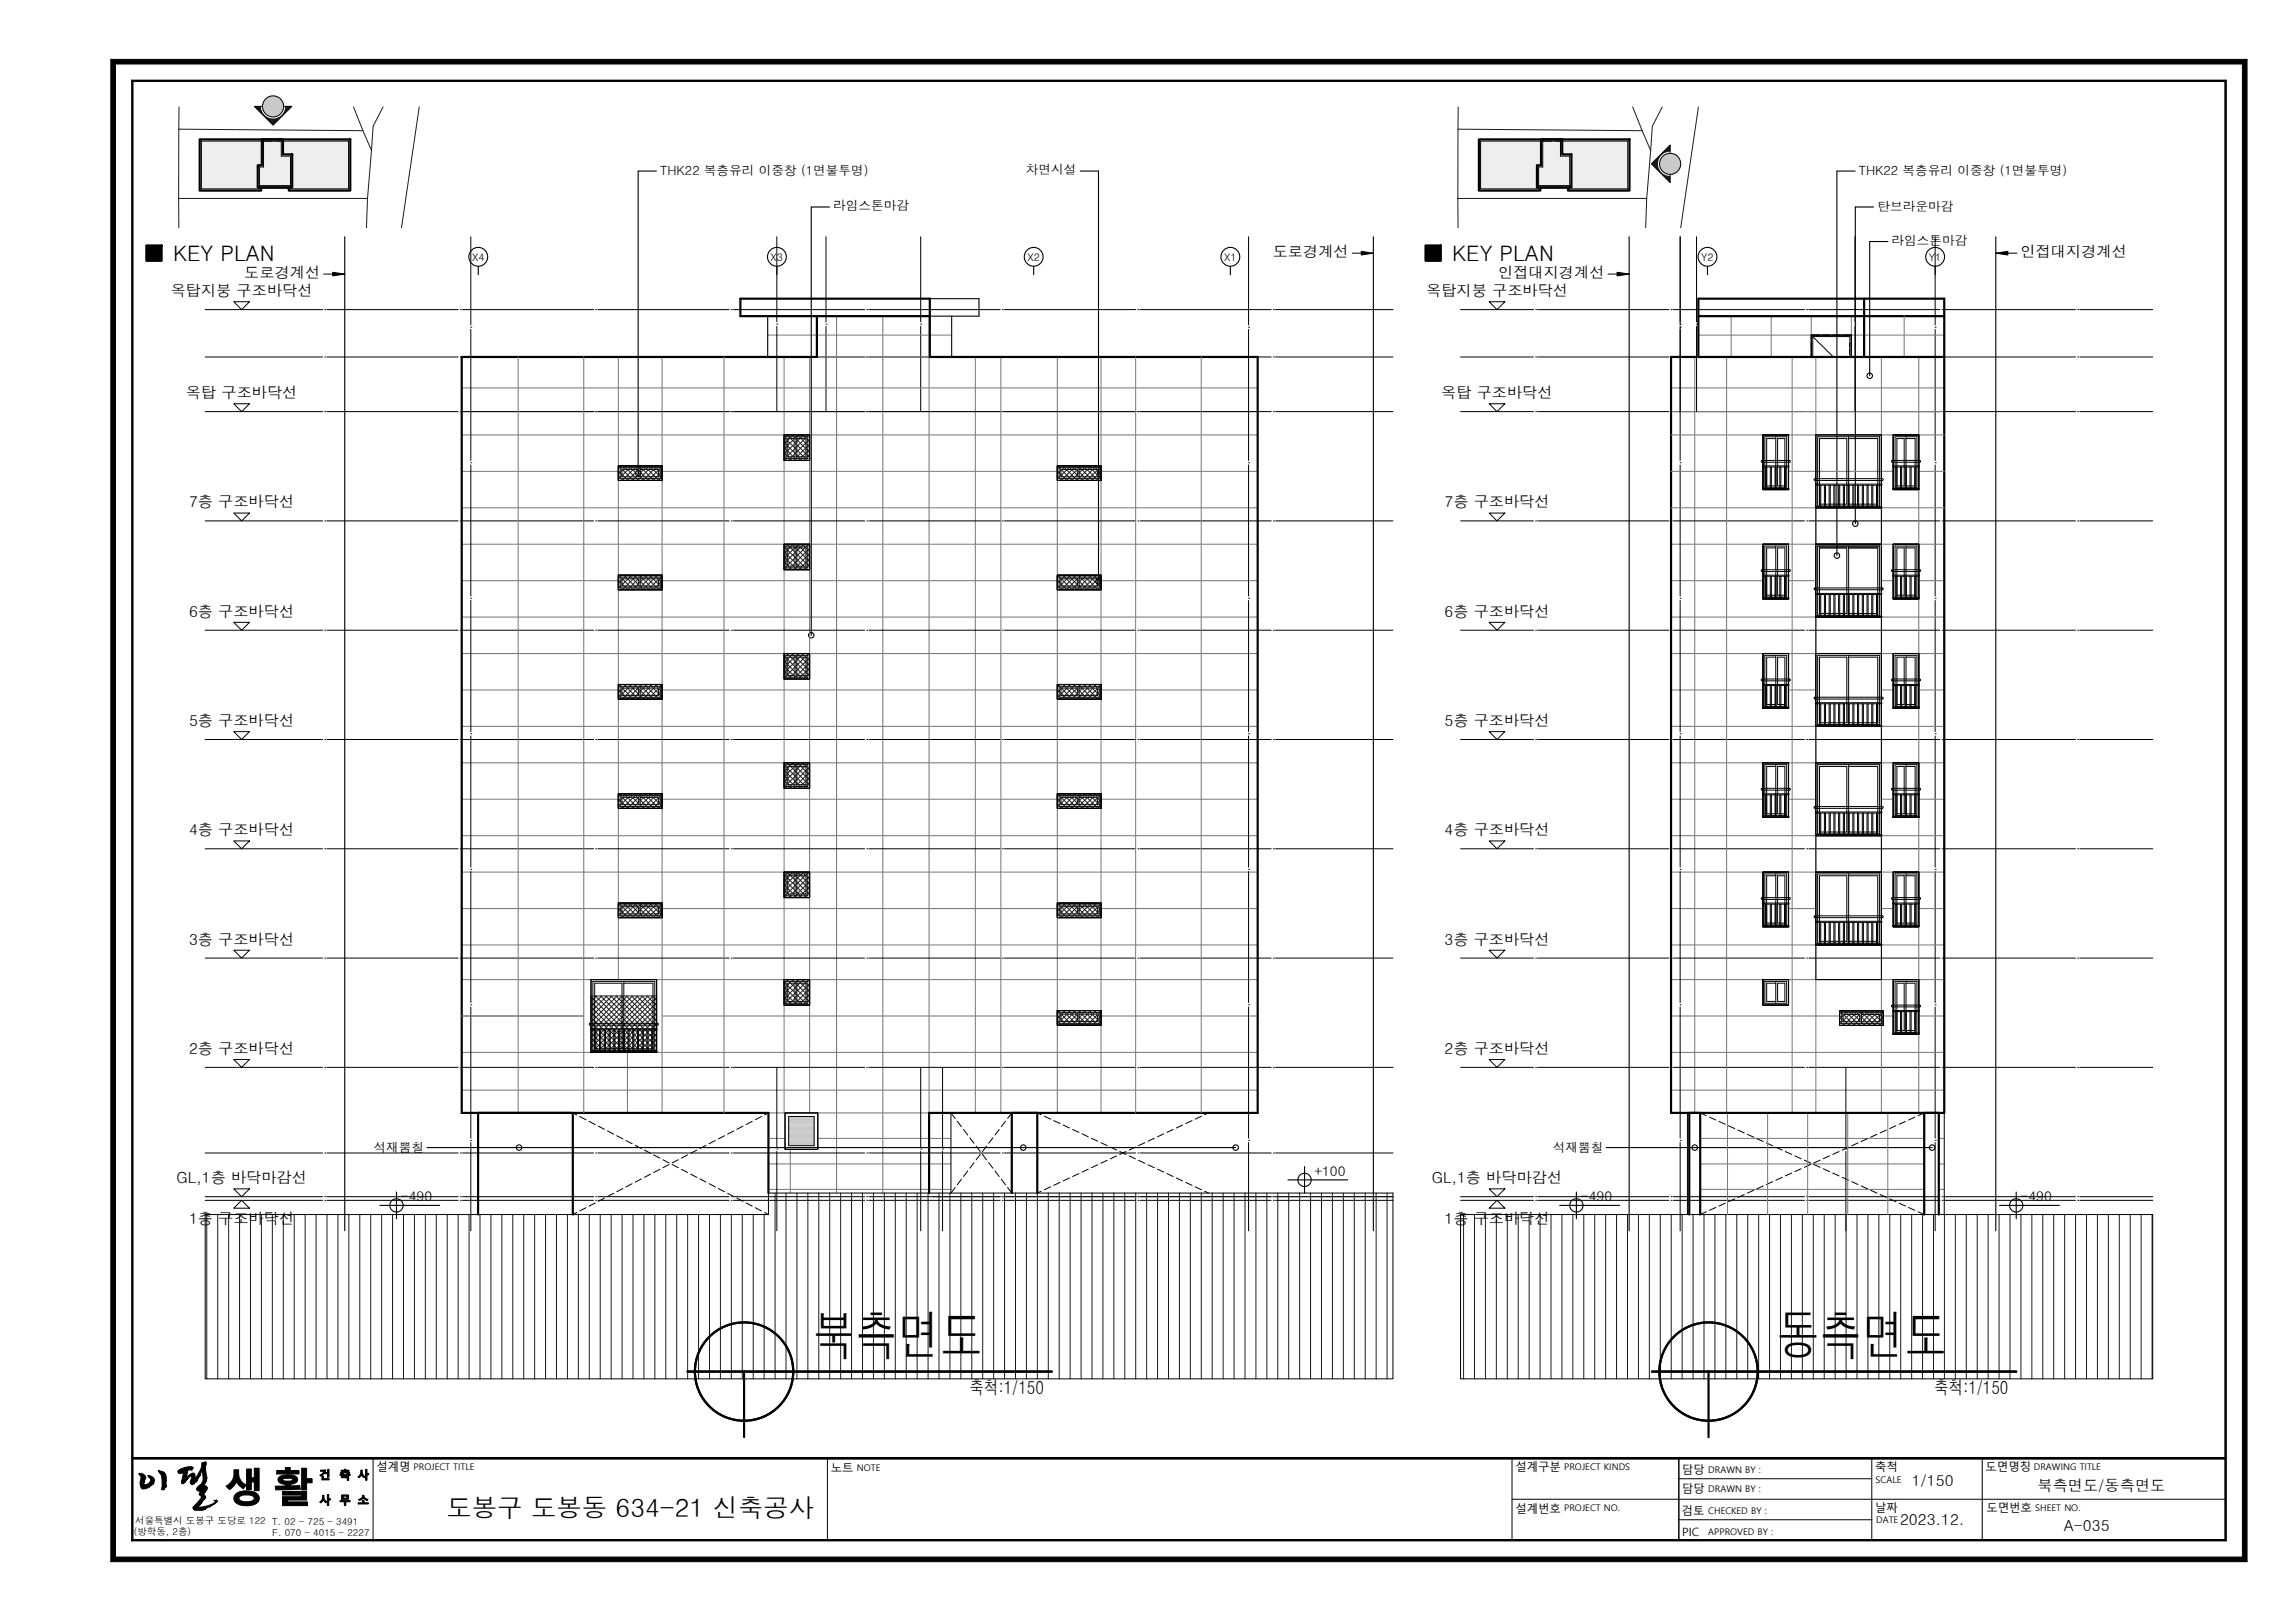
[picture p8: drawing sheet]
<svg xmlns="http://www.w3.org/2000/svg" width="420mm" height="297mm" viewBox="0 0 420 297" stroke-linecap="round" stroke-linejoin="round" font-family="sans-serif">
<defs><g id="words">
<g font-size="9.7">
<text x="148.7" y="248">북측면도</text>
<text x="325.2" y="248">동측면도</text>
</g>
<text font-size="4.6" x="81.7" y="277.6">도봉구 도봉동 634-21 신축공사</text>
<g font-size="3.9">
<text x="31.7" y="47.7">KEY PLAN</text>
<text x="265.8" y="47.7">KEY PLAN</text>
</g>
<g font-size="3.3">
<text x="177.4" y="255.1">축척:1/150</text>
<text x="354" y="255.1">축척:1/150</text>
</g>
<g font-size="2.8">
<text x="232.9" y="47.1">도로경계선</text>
<text x="369.8" y="47.1">인접대지경계선</text>
<text x="44.7" y="50.9">도로경계선</text>
<text x="274.2" y="50.9">인접대지경계선</text>
<text x="31.2" y="54.2">옥탑지붕 구조바닥선</text>
<text x="261" y="54.2">옥탑지붕 구조바닥선</text>
<text x="34" y="72.9">옥탑 구조바닥선</text>
<text x="263.8" y="72.9">옥탑 구조바닥선</text>
<text x="34.6" y="92.8">7층 구조바닥선</text>
<text x="264.4" y="92.8">7층 구조바닥선</text>
<text x="34.6" y="112.9">6층 구조바닥선</text>
<text x="264.4" y="112.9">6층 구조바닥선</text>
<text x="34.6" y="132.9">5층 구조바닥선</text>
<text x="264.4" y="132.9">5층 구조바닥선</text>
<text x="34.6" y="152.8">4층 구조바닥선</text>
<text x="264.4" y="152.8">4층 구조바닥선</text>
<text x="34.6" y="172.8">3층 구조바닥선</text>
<text x="264.4" y="172.8">3층 구조바닥선</text>
<text x="34.6" y="192.9">2층 구조바닥선</text>
<text x="264.4" y="192.9">2층 구조바닥선</text>
<text x="32.3" y="216.5">GL,1층 바닥마감선</text>
<text x="262" y="216.5">GL,1층 바닥마감선</text>
<text x="34.6" y="224">1층 구조바닥선</text>
<text x="264.4" y="224">1층 구조바닥선</text>
<text x="349.9" y="272">1/150</text>
<text x="372.9" y="272.9">북측면도/동측면도</text>
<text x="347.7" y="279.1">2023.12.</text>
<text x="377.7" y="280.2">A-035</text>
</g>
<g font-size="2.5">
<text x="240.5" y="215.1">+100</text>
<text x="73.4" y="219.8">-490</text>
<text x="289.3" y="219.8">-490</text>
<text x="369.8" y="219.8">-490</text>
</g>
<g font-size="2.3">
<text x="120.8" y="32">THK22 복층유리 이중창 (1면불투명)</text>
<text x="187.8" y="31.8">차면시설</text>
<text x="340.2" y="32">THK22 복층유리 이중창 (1면불투명)</text>
<text x="152.5" y="38.4">라임스톤마감</text>
<text x="343.6" y="38.7">탄브라운마감</text>
<text x="346.2" y="44.8">라임스톤마감</text>
<text x="68.4" y="210.7">석재뿜칠</text>
<text x="284.2" y="210.7">석재뿜칠</text>
</g>
<g font-size="2.1">
<text x="68.9" y="269.3">설계명</text>
<text x="152" y="269.3">노트</text>
<text x="277.3" y="269.3">설계구분</text>
<text x="307.8" y="269.8">담당</text>
<text x="343.2" y="269.3">축척</text>
<text x="363.4" y="269.3">도면명칭</text>
<text x="307.8" y="273.3">담당</text>
<text x="277.3" y="276.8">설계번호</text>
<text x="307.7" y="277.3">검토</text>
<text x="307.8" y="281">PIC</text>
<text x="343.2" y="276.6">날짜</text>
<text x="363.5" y="276.6">도면번호</text>
</g>
<g font-size="1.9">
<text x="86.4" y="47.7">X4</text>
<text x="141" y="47.7">X3</text>
<text x="188" y="47.7">X2</text>
<text x="224" y="47.7">X1</text>
<text x="311.4" y="47.7">Y2</text>
<text x="353" y="47.7">Y1</text>
</g>
<g font-size="1.7">
<text x="75.7" y="269.1">PROJECT TITLE</text>
<text x="156.8" y="269.1">NOTE</text>
<text x="286.3" y="269.1">PROJECT KINDS</text>
<text x="312.6" y="269.6">DRAWN BY :</text>
<text x="372.2" y="269.1">DRAWING TITLE</text>
<text x="312.6" y="273.1">DRAWN BY :</text>
<text x="343.3" y="271.3">SCALE</text>
<text x="24.5" y="280.9">(방학동, 2층)</text>
<text x="24.7" y="278.9">서울특별시 도봉구 도당로 122 T. 02 - 725 - 3491</text>
<text x="49.8" y="281.1">F. 070 - 4015 - 2227</text>
<text x="286.3" y="276.6">PROJECT NO.</text>
<text x="312.6" y="280.8">APPROVED BY :</text>
<text x="312.6" y="277.1">CHECKED BY :</text>
<text x="343.4" y="278.7">DATE</text>
<text x="372.5" y="276.4">SHEET NO.</text>
</g>
</g></defs>
<!-- layer: DIM -->
<g fill="none" stroke="#000" stroke-width=".2">
<path d="M120.1 31.3h-3.3v55.3M151.8 37.9h-3.3v78.3M197.7 31.3h3.3v75.1M339.5 31.3h-3.3v70.4M342.9 37.9h-3.4v57.9M345.5 44.2h-3.3v24.6M78.1 210h148M293.9 210h59.7"/>
<circle cx="342.2" cy="68.8" r=".5"/>
<circle cx="116.8" cy="86.6" r=".5"/>
<circle cx="339.5" cy="95.8" r=".5"/>
<circle cx="148.5" cy="116.2" r=".5"/>
<circle cx="201" cy="106.4" r=".5"/>
<circle cx="336.2" cy="101.7" r=".5"/>
<circle cx="95" cy="210" r=".5"/>
<circle cx="187.3" cy="210" r=".5"/>
<circle cx="226.1" cy="210" r=".5"/>
<circle cx="310.2" cy="210" r=".5"/>
<circle cx="353.6" cy="210" r=".5"/>
</g>
<!-- layer: PAN8 -->
<g fill="none" stroke="#808080" stroke-width=".2">
<path d="M153.1 57.9v160.4M161.6 57.9v160.4M170 57.9v145.8h-29.4M316.8 57.9v7.4M324.1 57.9v7.4M331.5 57.9v7.4M338.8 57.9v7.4M348.5 57.9v7.4M84.5 71h145.7M84.5 75.3h145.7M84.5 79.6h145.7M94.8 65.3v138.4"/>
<path d="M106.8 65.3v138.4M113.2 65.3v114M121.2 65.3v138.4M140.5 61.3h33.7M143.5 65.3v138.4M148.2 65.3v138.4M149.5 65.3h20.7M178.5 65.3v138.4M183.2 65.3v138.4M193.5 65.3v138.4M201.5 65.3v138.4M207.8 65.3v138.4"/>
<path d="M219.8 65.3v138.4M305.8 71h50M305.8 75.3h50M305.8 79.6h50M310.1 65.3v138.4M310.8 61.3h45M316 65.3v138.4M328 65.3v138.4M332.3 65.3v138.4M344.3 65.3v138.4M351.1 65.3v138.4M84.5 99.6h145.7"/>
<path d="M84.5 86.3h28.7M84.5 92.9h145.7M121.2 86.3h72.3M201.5 86.3h28.7M305.8 99.6h50M305.8 86.3h16.8M305.8 92.9h50M327.3 86.3h19.2M351.1 86.3h4.7M84.5 119.6h145.7M84.5 106.3h28.7M84.5 112.9h145.7"/>
<path d="M121.2 106.3h72.3M201.5 106.3h28.7M305.8 119.6h50M305.8 106.3h16.8M305.8 112.9h50M327.3 106.3h5M344.3 106.3h2.2M351.1 106.3h4.7M84.5 139.6h145.7M84.5 126.3h28.7M84.5 132.9h145.7M121.2 126.3h72.3"/>
<path d="M201.5 126.3h28.7M305.8 139.6h50M305.8 126.3h16.8M305.8 132.9h50M327.3 126.3h5M344.3 126.3h2.2M351.1 126.3h4.7M84.5 159.6h145.7M84.5 146.3h28.7M84.5 152.9h145.7M121.2 146.3h72.3M201.5 146.3h28.7"/>
<path d="M305.8 159.6h50M305.8 146.3h16.8M305.8 152.9h50M327.3 146.3h5M344.3 146.3h2.2M351.1 146.3h4.7M84.5 179.3h145.7M84.5 166.3h28.7M84.5 172.9h145.7M121.2 166.3h72.3M201.5 166.3h28.7M305.8 179.3h50"/>
<path d="M305.8 166.3h16.8M305.8 172.9h50M327.3 166.3h5M344.3 166.3h2.2M351.1 166.3h4.7M84.5 185.9h22.3M84.5 192.6h145.7M84.5 199.5h145.7M114.8 192.6v11.1M121.2 185.9h72.3M201.5 185.9h28.7M305.8 185.9h30.8"/>
<path d="M305.8 192.6h50M305.8 199.5h50M344.6 185.9h1.9M351.1 185.9h4.7M140.6 208.3h3.1M140.6 213h33.4M140.6 217.7h33.4M144.6 210.3v8M149.7 208.3h24.3M170.7 219h84.2M308.8 208.3h.3M308.8 213h.3"/>
<path d="M308.8 217.7h.3M311.1 208.3h41M311.1 213h41M311.1 217.7h41M316.1 203.7v18.6M323.5 203.7v18.6M330.8 203.7v18.6M338.1 203.7v18.6M345.5 203.7v18.6M354.8 208.3h1M354.8 213h1M354.8 217.7h1"/>
</g>
<!-- layer: CEN -->
<g fill="none" stroke="#000" stroke-width=".18">
<path d="M37.6 56.7h21.4M59.4 56.7h.1M59.8 56.7h24M84.2 56.7h.1M84.6 56.7h24M86.2 59.9h.1M86.2 43.3v16.2M109 56.7h.1M109.4 56.7h24M133.8 56.7h.1M134.2 56.7h24M142.2 59.3h.1"/>
<path d="M142.2 43.3v15.6M142.2 59.7v15.6M151.2 59.3h.1M151.2 43.3v15.6M151.2 59.7v15.6M158.6 56.7h.1M159 56.7h24M168.5 59.3h.1M168.5 43.3v15.6M168.5 59.7v15.6M183.4 56.7h.1M183.8 56.7h24"/>
<path d="M208.2 56.7h.1M208.6 56.7h24M228.5 59.9h.1M228.5 43.3v16.2M233 56.7h.1M233.4 56.7h21.5M267.3 56.7h13.3M281 56.7h.1M281.4 56.7h24M305.8 56.7h.1M306.2 56.7h24M307.5 59.3h.1"/>
<path d="M307.5 59.9h.1M307.5 43.3v16.2M307.5 59.7v24.6M310.5 59.3h.1M310.5 43.3v15.6M310.5 59.7v15.6M330.6 56.7h.1M331 56.7h24M339.5 59.3h.1M339.5 43.3v15.6M339.5 59.7v15.6M354.1 59.9h.1"/>
<path d="M354.1 43.3v16.2M355.4 56.7h.1M355.8 56.7h24M380.2 56.7h.1M380.6 56.7h13.4M37.6 65.3h21.4M37.6 75.3h21.4M59.4 65.3h.1M59.4 75.3h.1M59.8 65.3h24M59.8 75.3h24M84.2 65.3h.1"/>
<path d="M84.2 75.3h.1M84.6 65.3h24M84.6 75.3h24M86.2 60.3v24M109 65.3h.1M109 75.3h.1M109.4 65.3h24M109.4 75.3h24M133.8 65.3h.1M133.8 75.3h.1M134.2 65.3h24M134.2 75.3h24"/>
<path d="M158.6 65.3h.1M158.6 75.3h.1M159 65.3h24M159 75.3h24M183.4 65.3h.1M183.4 75.3h.1M183.8 65.3h24M183.8 75.3h24M208.2 65.3h.1M208.2 75.3h.1M208.6 65.3h24M208.6 75.3h24"/>
<path d="M228.5 60.3v24M233 65.3h.1M233 75.3h.1M233.4 65.3h21.5M233.4 75.3h21.5M267.3 65.3h13.3M267.3 75.3h13.3M281 65.3h.1M281 75.3h.1M281.4 65.3h24M281.4 75.3h24M305.8 65.3h.1"/>
<path d="M305.8 75.3h.1M306.2 65.3h24M306.2 75.3h24M330.6 65.3h.1M330.6 75.3h.1M331 65.3h24M331 75.3h24M354.1 60.3v24M355.4 65.3h.1M355.4 75.3h.1M355.8 65.3h24M355.8 75.3h24"/>
<path d="M380.2 65.3h.1M380.2 75.3h.1M380.6 65.3h13.4M380.6 75.3h13.4M37.6 95.3h21.4M59.4 95.3h.1M59.8 95.3h24M84.2 95.3h.1M84.6 95.3h24M86.2 84.7h.1M86.2 85.1v24M109 95.3h.1"/>
<path d="M109.4 95.3h24M133.8 95.3h.1M134.2 95.3h24M158.6 95.3h.1M159 95.3h24M183.4 95.3h.1M183.8 95.3h24M208.2 95.3h.1M208.6 95.3h24M228.5 84.7h.1M228.5 85.1v24M233 95.3h.1"/>
<path d="M233.4 95.3h21.5M267.3 95.3h13.3M281 95.3h.1M281.4 95.3h24M305.8 95.3h.1M306.2 95.3h24M307.5 84.7h.1M307.5 85.1v24M330.6 95.3h.1M331 95.3h24M354.1 84.7h.1M354.1 85.1v24"/>
<path d="M355.4 95.3h.1M355.8 95.3h24M380.2 95.3h.1M380.6 95.3h13.4M37.6 115.3h21.4M59.4 115.3h.1M59.8 115.3h24M84.2 115.3h.1M84.6 115.3h24M86.2 109.5h.1M86.2 109.9v24M109 115.3h.1"/>
<path d="M109.4 115.3h24M133.8 115.3h.1M134.2 115.3h24M158.6 115.3h.1M159 115.3h24M183.4 115.3h.1M183.8 115.3h24M208.2 115.3h.1M208.6 115.3h24M228.5 109.5h.1M228.5 109.9v24M233 115.3h.1"/>
<path d="M233.4 115.3h21.5M267.3 115.3h13.3M281 115.3h.1M281.4 115.3h24M305.8 115.3h.1M306.2 115.3h24M307.5 109.5h.1M307.5 109.9v24M330.6 115.3h.1M331 115.3h24M354.1 109.5h.1M354.1 109.9v24"/>
<path d="M355.4 115.3h.1M355.8 115.3h24M380.2 115.3h.1M380.6 115.3h13.4M37.6 135.3h21.4M59.4 135.3h.1M59.8 135.3h24M84.2 135.3h.1M84.6 135.3h24M86.2 134.3h.1M86.2 134.7v24M109 135.3h.1"/>
<path d="M109.4 135.3h24M133.8 135.3h.1M134.2 135.3h24M158.6 135.3h.1M159 135.3h24M183.4 135.3h.1M183.8 135.3h24M208.2 135.3h.1M208.6 135.3h24M228.5 134.3h.1M228.5 134.7v24M233 135.3h.1"/>
<path d="M233.4 135.3h21.5M267.3 135.3h13.3M281 135.3h.1M281.4 135.3h24M305.8 135.3h.1M306.2 135.3h24M307.5 134.3h.1M307.5 134.7v24M330.6 135.3h.1M331 135.3h24M354.1 134.3h.1M354.1 134.7v24"/>
<path d="M355.4 135.3h.1M355.8 135.3h24M380.2 135.3h.1M380.6 135.3h13.4M37.6 155.3h21.4M59.4 155.3h.1M59.8 155.3h24M84.2 155.3h.1M84.6 155.3h24M86.2 159.1h.1M86.2 159.5v24M109 155.3h.1"/>
<path d="M109.4 155.3h24M133.8 155.3h.1M134.2 155.3h24M158.6 155.3h.1M159 155.3h24M183.4 155.3h.1M183.8 155.3h24M208.2 155.3h.1M208.6 155.3h24M228.5 159.1h.1M228.5 159.5v24M233 155.3h.1"/>
<path d="M233.4 155.3h21.5M267.3 155.3h13.3M281 155.3h.1M281.4 155.3h24M305.8 155.3h.1M306.2 155.3h24M307.5 159.1h.1M307.5 159.5v24M330.6 155.3h.1M331 155.3h24M354.1 159.1h.1M354.1 159.5v24"/>
<path d="M355.4 155.3h.1M355.8 155.3h24M380.2 155.3h.1M380.6 155.3h13.4M37.6 175.3h21.4M59.4 175.3h.1M59.8 175.3h24M84.2 175.3h.1M84.6 175.3h24M109 175.3h.1M109.4 175.3h24M133.8 175.3h.1"/>
<path d="M134.2 175.3h24M158.6 175.3h.1M159 175.3h24M183.4 175.3h.1M183.8 175.3h24M208.2 175.3h.1M208.6 175.3h24M233 175.3h.1M233.4 175.3h21.5M267.3 175.3h13.3M281 175.3h.1M281.4 175.3h24"/>
<path d="M305.8 175.3h.1M306.2 175.3h24M330.6 175.3h.1M331 175.3h24M355.4 175.3h.1M355.8 175.3h24M380.2 175.3h.1M380.6 175.3h13.4M37.6 195.3h21.4M59.4 195.3h.1M59.8 195.3h24M84.2 195.3h.1"/>
<path d="M84.6 195.3h24M86.2 183.9h.1M86.2 184.3v24M109 195.3h.1M109.4 195.3h24M133.8 195.3h.1M134.2 195.3h24M142.2 195.3v14.6M158.6 195.3h.1M159 195.3h24M168.5 195.3v14.6M172.5 195.3v14.6"/>
<path d="M183.4 195.3h.1M183.8 195.3h24M208.2 195.3h.1M208.6 195.3h24M228.5 183.9h.1M228.5 184.3v24M233 195.3h.1M233.4 195.3h21.5M267.3 195.3h13.3M281 195.3h.1M281.4 195.3h24M305.8 195.3h.1"/>
<path d="M306.2 195.3h24M307.5 183.9h.1M307.5 184.3v24M330.6 195.3h.1M331 195.3h24M337.8 195.3v14.6M354.1 183.9h.1M354.1 184.3v24M355.4 195.3h.1M355.8 195.3h24M380.2 195.3h.1M380.6 195.3h13.4"/>
<path d="M37.6 219.7h21.4M37.6 219h21.4M37.6 211h21.4M59.4 219.7h.1M59.4 219h.1M59.4 211h.1M59.8 219.7h24M59.8 219h24M59.8 211h24M84.2 219.7h.1M84.2 219h.1M84.2 211h.1"/>
<path d="M84.6 219.7h24M84.6 219h24M84.6 211h24M86.2 208.7h.1M86.2 209.1v16.1M109 219.7h.1M109 219h.1M109 211h.1M109.4 219.7h24M109.4 219h24M109.4 211h24M133.8 219.7h.1"/>
<path d="M133.8 219h.1M133.8 211h.1M134.2 219.7h24M134.2 219h24M134.2 211h24M142.2 210.3h.1M142.2 210.7v14.5M158.6 219.7h.1M158.6 219h.1M158.6 211h.1M159 219.7h24M159 219h24"/>
<path d="M159 211h24M168.5 210.3h.1M168.5 210.7v14.5M172.5 210.3h.1M172.5 210.7v14.5M183.4 219.7h.1M183.4 219h.1M183.4 211h.1M183.8 219.7h24M183.8 219h24M183.8 211h24M208.2 219.7h.1"/>
<path d="M208.2 219h.1M208.2 211h.1M208.6 219.7h24M208.6 219h24M208.6 211h24M228.5 208.7h.1M228.5 209.1v16.1M233 219.7h.1M233 219h.1M233 211h.1M233.4 219.7h21.5M233.4 219h21.5"/>
<path d="M233.4 211h21.5M267.3 219.7h13.3M267.3 219h13.3M281 219.7h.1M281 219h.1M281.4 219.7h24M281.4 219h24M305.8 219.7h.1M305.8 219h.1M306.2 219.7h24M306.2 219h24M307.5 208.7h.1"/>
<path d="M307.5 209.1v16.1M330.6 219.7h.1M330.6 219h.1M331 219.7h24M331 219h24M337.8 210.3h.1M337.8 210.7v14.5M354.1 208.7h.1M354.1 209.1v16.1M355.4 219.7h.1M355.4 219h.1M355.8 219.7h24"/>
<path d="M355.8 219h24M380.2 219.7h.1M380.2 219h.1M380.6 219.7h13.4M380.6 219h13.4"/>
</g>
<!-- layer: PA -->
<g fill="none" stroke="#000" stroke-width=".18">
<path d="M331.5 62.7v1.3M331.5 64.6v.7M332.9 61.3h-1.4v.8M333.6 61.3h1.2M335.5 61.3h1.2M337.4 61.3h1.4v.8M338.8 62.7v1.3M338.8 64.6v.7M104.8 203.7l.7 .3M106.1 204.3l1.1 .6M107.8 205.2l1.1 .6M109.5 206.1l1.1 .6"/>
<path d="M110.6 219.3l-1.1 .5M111.2 207l1.1 .5M112.3 218.4l-1.1 .6M112.9 207.8l1.1 .6M114 217.5l-1.1 .6M114.6 208.7l1.1 .6M115.7 216.6l-1.1 .6M116.2 209.6l1.2 .6M117.4 215.7l-1.2 .6M117.9 210.5l1.2 .6M119.1 214.9l-1.2 .5M119.6 211.3l1.2 .6"/>
<path d="M120.8 214l-1.2 .6M121.3 212.2l1.1 .6M122.4 213.1l-1.1 .6M123 213.1l1.1 .6M124.1 212.2l-1.1 .6M124.7 214l1.1 .6M125.8 211.3l-1.1 .6M126.4 214.9l1.1 .5M127.5 210.5l-1.1 .6M128.1 215.7l1.1 .6M129.2 209.6l-1.1 .6M129.8 216.6l1.1 .6"/>
<path d="M130.9 208.7l-1.1 .6M131.5 217.5l1.1 .6M132.6 207.8l-1.1 .6M133.2 218.4l1.1 .6M134.3 207l-1.1 .5M134.8 219.3l1.2 .5M136 206.1l-1.2 .6M137.7 205.2l-1.2 .6M139.4 204.3l-1.2 .6M140.6 203.7l-.7 .3M174 203.7l.8 1M174.8 217.3l-.8 1"/>
<path d="M175.2 205.2l.7 1M175.9 215.8l-.7 1M176.3 206.7l.8 1M177.1 214.3l-.8 1M177.5 208.2l.8 1M178.3 212.8l-.8 1M178.6 209.7l.8 1M179.4 211.2l-.8 1.1M179.8 211.2l.8 1.1M180.6 209.7l-.8 1M180.9 212.8l.8 1M181.7 208.2l-.8 1"/>
<path d="M182.1 214.3l.8 1M182.9 206.7l-.8 1M183.2 215.8l.8 1M184 205.2l-.8 1M184.4 217.3l.8 1M185.2 203.7l-.8 1M189.8 203.7l.7 .3M190.5 218l-.7 .3M191.1 204.3l1.2 .5M192.3 217.2l-1.2 .5M192.8 205.1l1.2 .5M194 216.4l-1.2 .5"/>
<path d="M194.6 205.9l1.1 .5M195.7 215.6l-1.1 .5M196.3 206.7l1.1 .5M197.4 214.8l-1.1 .5M198 207.5l1.2 .5M199.2 214l-1.2 .5M199.7 208.3l1.2 .5M200.9 213.1l-1.2 .6M201.5 209.1l1.1 .5M202.6 212.3l-1.1 .6M203.2 209.9l1.1 .6M204.3 211.5l-1.1 .6"/>
<path d="M204.9 210.7l1.2 .6M206.1 210.7l-1.2 .6M206.6 211.5l1.2 .6M207.8 209.9l-1.2 .6M208.4 212.3l1.1 .6M209.5 209.1l-1.1 .5M210.1 213.1l1.1 .6M211.2 208.3l-1.1 .5M211.8 214l1.2 .5M213 207.5l-1.2 .5M213.5 214.8l1.2 .5M214.7 206.7l-1.2 .5"/>
<path d="M215.3 215.6l1.1 .5M216.4 205.9l-1.1 .5M217 216.4l1.1 .5M218.1 205.1l-1.1 .5M218.7 217.2l1.2 .5M219.9 204.3l-1.2 .5M220.4 218l.8 .3M221.2 203.7l-.8 .3M311.1 203.7l1.2 .5M312.9 204.4l1.1 .6M314.6 205.2l1.1 .5M316.3 206l1.2 .5"/>
<path d="M317.5 219.4l-1.2 .5M318.1 206.8l1.1 .5M319.2 218.6l-1.1 .5M319.8 207.6l1.1 .5M320.9 217.8l-1.1 .5M321.5 208.4l1.2 .5M322.7 217l-1.2 .5M323.3 209.2l1.1 .5M324.4 216.2l-1.1 .6M325 209.9l1.2 .6M326.2 215.4l-1.2 .6M326.7 210.7l1.2 .6"/>
<path d="M327.9 214.7l-1.2 .5M328.5 211.5l1.1 .5M329.6 213.9l-1.1 .5M330.2 212.3l1.2 .5M331.4 213.1l-1.2 .5M331.9 213.1l1.2 .5M333.1 212.3l-1.2 .5M333.7 213.9l1.1 .5M334.8 211.5l-1.1 .5M335.4 214.7l1.2 .5M336.6 210.7l-1.2 .6M337.1 215.4l1.2 .6"/>
<path d="M338.3 209.9l-1.2 .6M338.9 216.2l1.1 .6M340 209.2l-1.1 .5M340.6 217l1.2 .5M341.8 208.4l-1.2 .5M342.3 217.8l1.2 .5M343.5 207.6l-1.2 .5M344.1 218.6l1.1 .5M345.2 206.8l-1.1 .5M345.8 219.4l1.2 .5M347 206l-1.2 .5M348.7 205.2l-1.2 .5"/>
<path d="M350.4 204.4l-1.1 .6M352.1 203.7l-1.1 .5M105.5 221.9l-.7 .4M107.2 221l-1.1 .6M108.9 220.1l-1.1 .6M136.5 220.1l1.2 .6M138.2 221l1.2 .6M139.9 221.9l.7 .4M312.3 221.7l-1.2 .6M314 221l-1.1 .5M315.7 220.2l-1.1 .5M347.5 220.2l1.2 .5"/>
<path d="M349.3 221l1.1 .5M351 221.7l1.1 .6"/>
</g>
<!-- layer: WAL -->
<path d="M140.5 57.9v7.4M170.2 54.7h9v3.2h-9M174.2 57.9v7.4M143.5 79.6h4.7v4.7h-4.7zM331.5 61.3h7.3v4h-7.3zM143.5 99.6h4.7v4.7h-4.7zM143.5 119.6h4.7v4.7h-4.7zM143.5 139.6h4.7v4.7h-4.7zM143.5 159.6h4.7v4.7h-4.7zM143.5 179.3h4.7v4.6h-4.7z" fill="none" stroke="#000" stroke-width=".2"/>
<!-- layer: COL -->
<path d="M36.5 25.5h27.6v9.4h-11.2v-.6h-5.1v.6h-11.3zM26.8 44.9h2.8v2.8h-2.8zM149.5 57.9v7.4h-65v138.4h56.1v14.6M170.2 57.9h-34.7v-3.2h34.7v10.6h60v138.4h-60.2v14.6M260.9 44.9h2.8v2.8h-2.8zM310.8 57.9h45M341.1 54.7v10.6M310.8 65.3v-10.6h45v149h-50v-138.4h50M185.2 218.3v-14.6h4.6v14.6M87.5 222.3v-18.6h17.3v18.6M309.1 222.3v-18.6h2v18.6M352.1 222.3v-18.6h2.7v18.6" fill="none" stroke="#000" stroke-width=".4"/>
<!-- layer: 0 -->
<g fill="none" stroke="#000" stroke-width=".2">
<path d="M72.6 218.1v4.9M235.7 215.9h10.9M238.7 213.5v4.9M288.5 218.1v4.9M369 218.1v4.9M69.5 220.6h11M285.4 220.6h11M365.9 220.6h11"/>
<circle cx="238.7" cy="215.9" r="1.22"/>
<circle cx="72.6" cy="220.6" r="1.22"/>
<circle cx="288.5" cy="220.6" r="1.22"/>
<circle cx="369" cy="220.6" r="1.22"/>
</g>
<!-- layer: MO -->
<g fill="none" stroke="#000" stroke-width=".18">
<path d="M42.8 55.2h2.9l-1.5 1.5zM59.2 50.2h1.7M60.9 49.8l2.2 .4-2.2 .3zM247.5 46.3h1.6M249.1 46l2.2 .3-2.2 .4zM272.5 55.2h2.9l-1.4 1.5zM294.3 50.2h1.6M295.9 49.8l2.2 .4-2.2 .3zM365.2 46.3l2.3-.3v.7zM367.5 46.3h1.6M42.8 73.9h2.9l-1.5 1.4zM272.5 73.9h2.9l-1.4 1.4z"/>
<path d="M42.8 93.9h2.9l-1.5 1.4zM272.5 93.9h2.9l-1.4 1.4zM332 87.6h12.5l.1 .2-.1 .1h-12.4zM332.2 88.6h12.1l.1 .1-.1 .1h-12zM332.2 92.8l12.1-.1 .1 .1-.1 .1h-12zM333 88.8v3.9M333.2 88.8v3.9M333.9 88.8v3.9M334.1 88.8v3.9M334.7 88.8v3.9M334.9 88.8v3.9M335.6 88.8v3.9"/>
<path d="M335.8 88.8v3.9M336.5 88.8v3.9M336.7 88.8v3.9M337.3 88.8v3.9M337.5 88.8v3.9M338.2 88.8v3.9M338.4 88.8v3.9M339.1 88.8v3.9M339.3 88.8v3.9M339.9 88.8v3.9M340.1 88.8v3.9M340.8 88.8v3.9"/>
<path d="M341 88.8v3.9M341.7 88.8v3.9M341.9 88.8v3.9M342.5 88.8v3.9M342.7 88.8v3.9M343.4 88.8v3.9M343.6 88.8v3.9M42.8 113.9h2.9l-1.5 1.4zM272.5 113.9h2.9l-1.4 1.4zM332 107.6h12.5l.1 .2-.1 .1h-12.4zM332.2 108.6h12.1l.1 .1-.1 .1h-12zM332.2 112.8l12.1-.1 .1 .1-.1 .1h-12z"/>
<path d="M333 108.8v3.9M333.2 108.8v3.9M333.9 108.8v3.9M334.1 108.8v3.9M334.7 108.8v3.9M334.9 108.8v3.9M335.6 108.8v3.9M335.8 108.8v3.9M336.5 108.8v3.9M336.7 108.8v3.9M337.3 108.8v3.9M337.5 108.8v3.9"/>
<path d="M338.2 108.8v3.9M338.4 108.8v3.9M339.1 108.8v3.9M339.3 108.8v3.9M339.9 108.8v3.9M340.1 108.8v3.9M340.8 108.8v3.9M341 108.8v3.9M341.7 108.8v3.9M341.9 108.8v3.9M342.5 108.8v3.9M342.7 108.8v3.9"/>
<path d="M343.4 108.8v3.9M343.6 108.8v3.9M42.8 133.9h2.9l-1.5 1.4zM272.5 133.9h2.9l-1.4 1.4zM332 127.6h12.5l.1 .2-.1 .1h-12.4zM332.2 128.6h12.1l.1 .1-.1 .1h-12zM332.2 132.8l12.1-.1 .1 .1-.1 .1h-12zM333 128.8v3.9M333.2 128.8v3.9M333.9 128.8v3.9M334.1 128.8v3.9M334.7 128.8v3.9"/>
<path d="M334.9 128.8v3.9M335.6 128.8v3.9M335.8 128.8v3.9M336.5 128.8v3.9M336.7 128.8v3.9M337.3 128.8v3.9M337.5 128.8v3.9M338.2 128.8v3.9M338.4 128.8v3.9M339.1 128.8v3.9M339.3 128.8v3.9M339.9 128.8v3.9"/>
<path d="M340.1 128.8v3.9M340.8 128.8v3.9M341 128.8v3.9M341.7 128.8v3.9M341.9 128.8v3.9M342.5 128.8v3.9M342.7 128.8v3.9M343.4 128.8v3.9M343.6 128.8v3.9M42.8 153.9h2.9l-1.5 1.4zM272.5 153.9h2.9l-1.4 1.4zM332 147.6h12.5l.1 .2-.1 .1h-12.4z"/>
<path d="M332.2 148.6h12.1l.1 .1-.1 .1h-12zM332.2 152.8l12.1-.1 .1 .1-.1 .1h-12zM333 148.8v3.9M333.2 148.8v3.9M333.9 148.8v3.9M334.1 148.8v3.9M334.7 148.8v3.9M334.9 148.8v3.9M335.6 148.8v3.9M335.8 148.8v3.9M336.5 148.8v3.9M336.7 148.8v3.9"/>
<path d="M337.3 148.8v3.9M337.5 148.8v3.9M338.2 148.8v3.9M338.4 148.8v3.9M339.1 148.8v3.9M339.3 148.8v3.9M339.9 148.8v3.9M340.1 148.8v3.9M340.8 148.8v3.9M341 148.8v3.9M341.7 148.8v3.9M341.9 148.8v3.9"/>
<path d="M342.5 148.8v3.9M342.7 148.8v3.9M343.4 148.8v3.9M343.6 148.8v3.9M42.8 173.9h2.9l-1.5 1.4zM272.5 173.9h2.9l-1.4 1.4zM332 167.6h12.5l.1 .2-.1 .1h-12.4zM332.2 168.6h12.1l.1 .1-.1 .1h-12zM332.2 172.8l12.1-.1 .1 .1-.1 .1h-12zM333 168.8v3.9M333.2 168.8v3.9M333.9 168.8v3.9"/>
<path d="M334.1 168.8v3.9M334.7 168.8v3.9M334.9 168.8v3.9M335.6 168.8v3.9M335.8 168.8v3.9M336.5 168.8v3.9M336.7 168.8v3.9M337.3 168.8v3.9M337.5 168.8v3.9M338.2 168.8v3.9M338.4 168.8v3.9M339.1 168.8v3.9"/>
<path d="M339.3 168.8v3.9M339.9 168.8v3.9M340.1 168.8v3.9M340.8 168.8v3.9M341 168.8v3.9M341.7 168.8v3.9M341.9 168.8v3.9M342.5 168.8v3.9M342.7 168.8v3.9M343.4 168.8v3.9M343.6 168.8v3.9M42.8 193.9h2.9l-1.5 1.4z"/>
<path d="M107.9 187.3h12.4l.2 .1-.2 .2h-12.3zM108.1 188.3h12.1l.1 .1-.1 .1h-12zM108.1 192.4h12.1l.1 .1-.1 .1h-12zM108.9 188.5v3.9M109.1 188.5v3.9M109.7 188.5v3.9M109.9 188.5v3.9M110.6 188.5v3.9M110.8 188.5v3.9M111.5 188.5v3.9M111.7 188.5v3.9M112.3 188.5v3.9"/>
<path d="M112.5 188.5v3.9M113.2 188.5v3.9M113.4 188.5v3.9M114.1 188.5v3.9M114.3 188.5v3.9M114.9 188.5v3.9M115.1 188.5v3.9M115.8 188.5v3.9M116 188.5v3.9M116.7 188.5v3.9M116.9 188.5v3.9M117.5 188.5v3.9"/>
<path d="M117.7 188.5v3.9M118.4 188.5v3.9M118.6 188.5v3.9M119.3 188.5v3.9M119.5 188.5v3.9M272.5 193.9h2.9l-1.4 1.4zM42.8 217.6h2.9l-1.5 1.4zM44.2 219.7l1.5 1.4h-2.9zM272.5 217.6h2.9l-1.4 1.4zM274 219.7l1.4 1.4h-2.9z"/>
</g>
<path d="M60.9 49.8l2.2 .4-2.2 .3zM249.1 46l2.2 .3-2.2 .4zM295.9 49.8l2.2 .4-2.2 .3zM365.2 46.3l2.3-.3v.7z" fill="#000"/>
<!-- layer: WID -->
<path d="M331.5 65.3v-4h7.3v4M331.7 61.6v3.7M331.7 61.6h6.8v3.7M331.7 61.6l3.8 3.7M338.5 62.8v.7M338.5 64v.7" fill="none" stroke="#000" stroke-width=".18"/>
<!-- layer: ele -->
<path d="M174 203.7v14.6M254.9 218.3h-114.3v4h-103M308.8 203.7v18.6M355.8 203.7v18.6M267.3 222.3h126.7" fill="none" stroke="#000" stroke-width=".18"/>
<!-- layer: HAT -->
<g fill="none" stroke="#1c1c1c" stroke-width=".18">
<path d="M20.7 11.3h390.1v274.1h-390.1zM144 79.6l4.2 4.1M144.2 79.6l-.7 .7M145 79.6l3.2 3.2M145.2 79.6l-1.7 1.6M145.9 79.6l2.3 2.2M146.1 79.6l-2.6 2.6M146.9 79.6l1.3 1.3M147 79.6l-3.5 3.5M147.8 79.6l.4 .4M148 79.6l-4.5 4.5M143.5 83.8l.5 .5"/>
<path d="M143.5 82.8l1.4 1.5M143.5 81.9l2.4 2.4M143.5 81l3.3 3.3M143.5 80l4.2 4.3M144 99.6l4.2 4.1M144.2 99.6l-.7 .7M145 99.6l3.2 3.2M145.2 99.6l-1.7 1.6M145.9 99.6l2.3 2.2M146.1 99.6l-2.6 2.6M146.9 99.6l1.3 1.3M147 99.6l-3.5 3.5"/>
<path d="M147.8 99.6l.4 .4M148 99.6l-4.5 4.5M148.2 80.4l-3.9 3.9M148.2 81.3l-3 3M148.2 82.2l-2.1 2.1M148.2 83.2l-1.1 1.1M148.2 84.1l-.2 .2M143.5 103.8l.5 .5M143.5 102.8l1.4 1.5M143.5 101.9l2.4 2.4M143.5 101l3.3 3.3M143.5 100l4.2 4.3"/>
<path d="M144 119.6l4.2 4.1M144.2 119.6l-.7 .7M145 119.6l3.2 3.2M145.2 119.6l-1.7 1.6M145.9 119.6l2.3 2.2M146.1 119.6l-2.6 2.6M146.9 119.6l1.3 1.3M147 119.6l-3.5 3.5M147.8 119.6l.4 .4M148 119.6l-4.5 4.5M148.2 100.4l-3.9 3.9M148.2 101.3l-3 3"/>
<path d="M148.2 102.2l-2.1 2.1M148.2 103.2l-1.1 1.1M148.2 104.1l-.2 .2M193.5 107.1l.8 .8M193.5 106.2l1.8 1.7M193.5 105.3l2.7 2.6M194.1 105.3l-.6 .5M194.5 105.3l2.7 2.6M195 105.3l-1.5 1.5M195.4 105.3l2.7 2.6M195.9 105.3l-2.4 2.4M196.4 105.3l2.6 2.6"/>
<path d="M196.9 105.3l-2.7 2.6M197.3 105.3l2.7 2.6M197.8 105.3l-2.6 2.6M198.3 105.3l2.6 2.6M198.8 105.3l-2.7 2.6M199.2 105.3l2.3 2.3M199.7 105.3l-2.7 2.6M200.1 105.3l1.4 1.3M200.7 105.3l-2.7 2.6M201.1 105.3l.4 .4M201.5 105.4l-2.6 2.5M201.5 106.3l-1.6 1.6"/>
<path d="M201.5 107.2l-.7 .7M143.5 123.8l.5 .5M143.5 122.8l1.4 1.5M143.5 121.9l2.4 2.4M143.5 121l3.3 3.3M143.5 120l4.2 4.3M144 139.6l4.2 4.1M144.2 139.6l-.7 .7M145 139.6l3.2 3.2M145.2 139.6l-1.7 1.6M145.9 139.6l2.3 2.2M146.1 139.6l-2.6 2.6"/>
<path d="M146.9 139.6l1.3 1.3M147 139.6l-3.5 3.5M147.8 139.6l.4 .4M148 139.6l-4.5 4.5M148.2 120.4l-3.9 3.9M148.2 121.3l-3 3M148.2 122.2l-2.1 2.1M148.2 123.2l-1.1 1.1M148.2 124.1l-.2 .2M143.5 143.8l.5 .5M143.5 142.8l1.4 1.5M143.5 141.9l2.4 2.4"/>
<path d="M143.5 141l3.3 3.3M143.5 140l4.2 4.3M144 159.6l4.2 4.1M144.2 159.6l-.7 .7M145 159.6l3.2 3.2M145.2 159.6l-1.7 1.6M145.9 159.6l2.3 2.2M146.1 159.6l-2.6 2.6M146.9 159.6l1.3 1.3M147 159.6l-3.5 3.5M147.8 159.6l.4 .4M148 159.6l-4.5 4.5"/>
<path d="M148.2 140.4l-3.9 3.9M148.2 141.3l-3 3M148.2 142.2l-2.1 2.1M148.2 143.2l-1.1 1.1M148.2 144.1l-.2 .2M143.5 179.7l4.2 4.2M143.5 163.8l.5 .5M143.5 162.8l1.4 1.5M143.5 161.9l2.4 2.4M143.5 161l3.3 3.3M143.5 160l4.2 4.3M144 179.3l4.2 4.1"/>
<path d="M144.2 179.3l-.7 .7M145 179.3l3.2 3.2M145.2 179.3l-1.7 1.6M145.9 179.3l2.3 2.2M146.1 179.3l-2.6 2.6M146.9 179.3l1.3 1.3M147 179.3l-3.5 3.5M147.8 179.3l.4 .3M148 179.3l-4.5 4.4M148.2 160.4l-3.9 3.9M148.2 161.3l-3 3M148.2 162.2l-2.1 2.1"/>
<path d="M148.2 163.2l-1.1 1.1M148.2 164.1l-.2 .2M108.2 182.3h12v10.3h-12zM108.2 191.8l.7 .8M108.2 190.9l1.7 1.7M108.2 189.9l2.6 2.7M108.2 189l3.6 3.6M108.2 188l4.5 4.6M108.2 187.1l5.4 5.5M108.2 186.2l6.4 6.4M108.2 185.2l7.3 7.4M108.2 184.3l8.3 8.3"/>
<path d="M108.2 183.3l9.2 9.3M108.2 182.4l10.2 10.2M108.2 182.3h.1M109 182.3l10.3 10.3M109.2 182.3l-1 1M109.9 182.3l10.3 10.2M110.1 182.3l-1.9 1.9M110.9 182.3l9.3 9.3M111 182.3l-2.8 2.8M111.8 182.3l8.4 8.3M112 182.3l-3.8 3.8M112.7 182.3l7.5 7.4"/>
<path d="M112.9 182.3l-4.7 4.7M113.7 182.3l6.5 6.4M113.9 182.3l-5.7 5.7M114.6 182.3l5.6 5.5M114.8 182.3l-6.6 6.6M115.6 182.3l4.6 4.5M115.8 182.3l-7.6 7.6M116.5 182.3l3.7 3.6M116.7 182.3l-8.5 8.5M117.5 182.3l2.7 2.7M117.6 182.3l-9.4 9.4M118.4 182.3l1.8 1.7"/>
<path d="M118.6 182.3l-10.3 10.3M119.3 182.3l.9 .8M119.5 182.3l-10.3 10.3M120.2 182.6l-10.1 10M120.2 183.5l-9.1 9.1M120.2 184.5l-8.2 8.1M120.2 185.4l-7.2 7.2M120.2 186.3l-6.3 6.3M120.2 187.3l-5.3 5.3M120.2 188.2l-4.4 4.4M120.2 189.2l-3.5 3.4M120.2 190.1l-2.5 2.5"/>
<path d="M120.2 191.1l-1.6 1.5M120.2 192l-.6 .6M143.5 183.4l.5 .5M143.5 182.5l1.4 1.4M143.5 181.6l2.4 2.3M143.5 180.6l3.3 3.3M148.2 180l-3.9 3.9M148.2 181l-3 2.9M148.2 181.9l-2.1 2M148.2 182.8l-1.1 1.1M148.2 183.8l-.2 .1M141.8 218.3v34"/>
<path d="M143.8 218.3v34M145.8 218.3v34M147.8 218.3v34M149.8 218.3v34M151.8 218.3v34M153.8 218.3v34M155.8 218.3v34M157.8 218.3v34M159.8 218.3v34M161.8 218.3v34M163.8 218.3v34M165.8 218.3v34"/>
<path d="M167.8 218.3v34M169.8 218.3v34M171.8 218.3v34M173.8 218.3v34M175.8 218.3v34M177.8 218.3v34M179.8 218.3v34M181.8 218.3v34M183.8 218.3v34M185.8 218.3v34M187.8 218.3v34M189.8 218.3v34"/>
<path d="M191.8 218.3v34M193.8 218.3v34M195.8 218.3v34M197.8 218.3v34M199.8 218.3v34M201.8 218.3v34M203.8 218.3v34M205.8 218.3v34M207.8 218.3v34M209.8 218.3v34M211.8 218.3v34M213.8 218.3v34"/>
<path d="M215.8 218.3v34M217.8 218.3v34M219.8 218.3v34M221.8 218.3v34M223.8 218.3v34M225.8 218.3v34M227.8 218.3v34M229.8 218.3v34M231.8 218.3v34M233.8 218.3v34M235.8 218.3v34M237.8 218.3v34"/>
<path d="M239.8 218.3v34M241.8 218.3v34M243.8 218.3v34M245.8 218.3v34M247.8 218.3v34M249.8 218.3v34M251.8 218.3v34M253.8 218.3v34M37.8 222.3v30M39.8 222.3v30M41.8 222.3v30M43.8 222.3v30"/>
<path d="M45.8 222.3v30M47.8 222.3v30M49.8 222.3v30M51.8 222.3v30M53.8 222.3v30M55.8 222.3v30M57.8 222.3v30M59.8 222.3v30M61.8 222.3v30M63.8 222.3v30M65.8 222.3v30M67.8 222.3v30"/>
<path d="M69.8 222.3v30M71.8 222.3v30M73.8 222.3v30M75.8 222.3v30M77.8 222.3v30M79.8 222.3v30M81.8 222.3v30M83.8 222.3v30M85.8 222.3v30M87.8 222.3v30M89.8 222.3v30M91.8 222.3v30"/>
<path d="M93.8 222.3v30M95.8 222.3v30M97.8 222.3v30M99.8 222.3v30M101.8 222.3v30M103.8 222.3v30M105.8 222.3v30M107.8 222.3v30M109.8 222.3v30M111.8 222.3v30M113.8 222.3v30M115.8 222.3v30"/>
<path d="M117.8 222.3v30M119.8 222.3v30M121.8 222.3v30M123.8 222.3v30M125.8 222.3v30M127.8 222.3v30M129.8 222.3v30M131.8 222.3v30M133.8 222.3v30M135.8 222.3v30M137.8 222.3v30M139.8 222.3v30"/>
<path d="M267.8 222.3v30M269.8 222.3v30M271.8 222.3v30M273.8 222.3v30M275.8 222.3v30M277.8 222.3v30M279.8 222.3v30M281.8 222.3v30M283.8 222.3v30M285.8 222.3v30M287.8 222.3v30M289.8 222.3v30"/>
<path d="M291.8 222.3v30M293.8 222.3v30M295.8 222.3v30M297.8 222.3v30M299.8 222.3v30M301.8 222.3v30M303.8 222.3v30M305.8 222.3v30M307.8 222.3v30M309.8 222.3v30M311.8 222.3v30M313.8 222.3v30"/>
<path d="M315.8 222.3v30M317.8 222.3v30M319.8 222.3v30M321.8 222.3v30M323.8 222.3v30M325.8 222.3v30M327.8 222.3v30M329.8 222.3v30M331.8 222.3v30M333.8 222.3v30M335.8 222.3v30M337.8 222.3v30"/>
<path d="M339.8 222.3v30M341.8 222.3v30M343.8 222.3v30M345.8 222.3v30M347.8 222.3v30M349.8 222.3v30M351.8 222.3v30M353.8 222.3v30M355.8 222.3v30M357.8 222.3v30M359.8 222.3v30M361.8 222.3v30"/>
<path d="M363.8 222.3v30M365.8 222.3v30M367.8 222.3v30M369.8 222.3v30M371.8 222.3v30M373.8 222.3v30M375.8 222.3v30M377.8 222.3v30M379.8 222.3v30M381.8 222.3v30M383.8 222.3v30M385.8 222.3v30"/>
<path d="M387.8 222.3v30M389.8 222.3v30M391.8 222.3v30M393.8 222.3v30"/>
</g>
<!-- layer: AREABOUNDARY -->
<path d="M63.1 43.3v181.9M251.3 43.3v181.9M298.1 43.3v181.9M365.2 43.3v181.9" fill="none" stroke="#000" stroke-width=".2"/>
<!-- layer: A-WIN -->
<g fill="none" stroke="#000" stroke-width=".18">
<path d="M143.5 79.6h4.7v4.7h-4.7zM143.8 79.9h4v4h-4zM145.8 79.9v4M322.6 79.6h4.7v10h-4.7zM323 79.9h4v9.4h-4zM325 79.9v9.4M332.3 79.6h12v13.3h-12zM332.6 79.9h11.4v12.7h-11.4zM338.3 79.9v12.7M346.5 79.6h4.6v10h-4.6zM346.8 79.9h4v9.4h-4zM348.8 79.9v9.4"/>
<path d="M113.2 85.3h8v2.6h-8zM113.5 85.6h7.3v2h-7.3zM113.8 85.9h3v1.4h-3zM117.2 85.9h3.3v1.4h-3.3M117.2 85.6v2M143.5 99.6h4.7v4.7h-4.7zM143.8 99.9h4v4h-4zM144.2 80.3h1.3v3.3h-1.3zM145.8 80.3h1.7v3.3h-1.7M145.8 99.9v4M193.5 85.3h8v2.6h-8zM193.8 85.6h7.4v2h-7.4z"/>
<path d="M194.2 85.9h3v1.4h-3zM197.5 85.9h3.3v1.4h-3.3M197.5 85.6v2M322.6 99.6h4.7v10h-4.7zM323 99.9h4v9.4h-4zM325 80.3h-1.7v8.6h1.7M325 99.9v9.4M325.3 80.3h1.3v8.6h-1.3zM332.3 99.6h12v13.3h-12zM332.6 99.9h11.4v12.7h-11.4zM333 80.3h5v12h-5zM338.3 80.3h5.3v12h-5.3"/>
<path d="M338.3 99.9v12.7M346.5 99.6h4.6v10h-4.6zM346.8 99.9h4v9.4h-4zM347.1 80.3h1.4v8.6h-1.4zM348.8 80.3h1.7v8.6h-1.7M348.8 99.9v9.4M113.2 105.3h8v2.6h-8zM113.5 105.6h7.3v2h-7.3zM113.8 105.9h3v1.4h-3zM117.2 105.9h3.3v1.4h-3.3M117.2 105.6v2M143.5 119.6h4.7v4.7h-4.7z"/>
<path d="M143.8 119.9h4v4h-4zM144.2 100.3h1.3v3.3h-1.3zM145.8 100.3h1.7v3.3h-1.7M145.8 119.9v4M193.5 105.3h8v2.6h-8zM193.8 105.6h7.4v2h-7.4zM194.2 105.9h3v1.4h-3zM197.5 105.9h3.3v1.4h-3.3M197.5 105.6v2M322.6 119.6h4.7v10h-4.7zM323 119.9h4v9.4h-4zM325 100.3h-1.7v8.6h1.7"/>
<path d="M325 119.9v9.4M325.3 100.3h1.3v8.6h-1.3zM332.3 119.6h12v13.3h-12zM332.6 119.9h11.4v12.7h-11.4zM333 100.3h5v12h-5zM338.3 100.3h5.3v12h-5.3M338.3 119.9v12.7M346.5 119.6h4.6v10h-4.6zM346.8 119.9h4v9.4h-4zM347.1 100.3h1.4v8.6h-1.4zM348.8 100.3h1.7v8.6h-1.7M348.8 119.9v9.4"/>
<path d="M113.2 125.3h8v2.6h-8zM113.5 125.6h7.3v2h-7.3zM113.8 125.9h3v1.4h-3zM117.2 125.9h3.3v1.4h-3.3M117.2 125.6v2M143.5 139.6h4.7v4.7h-4.7zM143.8 139.9h4v4h-4zM144.2 120.3h1.3v3.3h-1.3zM145.8 120.3h1.7v3.3h-1.7M145.8 139.9v4M193.5 125.3h8v2.6h-8zM193.8 125.6h7.4v2h-7.4z"/>
<path d="M194.2 125.9h3v1.4h-3zM197.5 125.9h3.3v1.4h-3.3M197.5 125.6v2M322.6 139.6h4.7v10h-4.7zM323 139.9h4v9.4h-4zM325 120.3h-1.7v8.6h1.7M325 139.9v9.4M325.3 120.3h1.3v8.6h-1.3zM332.3 139.6h12v13.3h-12zM332.6 139.9h11.4v12.7h-11.4zM333 120.3h5v12h-5zM338.3 120.3h5.3v12h-5.3"/>
<path d="M338.3 139.9v12.7M346.5 139.6h4.6v10h-4.6zM346.8 139.9h4v9.4h-4zM347.1 120.3h1.4v8.6h-1.4zM348.8 120.3h1.7v8.6h-1.7M348.8 139.9v9.4M113.2 145.3h8v2.6h-8zM113.5 145.6h7.3v2h-7.3zM113.8 145.9h3v1.4h-3zM117.2 145.9h3.3v1.4h-3.3M117.2 145.6v2M143.5 159.6h4.7v4.7h-4.7z"/>
<path d="M143.8 159.9h4v4h-4zM144.2 140.3h1.3v3.3h-1.3zM145.8 140.3h1.7v3.3h-1.7M145.8 159.9v4M193.5 145.3h8v2.6h-8zM193.8 145.6h7.4v2h-7.4zM194.2 145.9h3v1.4h-3zM197.5 145.9h3.3v1.4h-3.3M197.5 145.6v2M322.6 159.6h4.7v10h-4.7zM323 159.9h4v9.4h-4zM325 140.3h-1.7v8.6h1.7"/>
<path d="M325 159.9v9.4M325.3 140.3h1.3v8.6h-1.3zM332.3 159.6h12v13.3h-12zM332.6 159.9h11.4v12.7h-11.4zM333 140.3h5v12h-5zM338.3 140.3h5.3v12h-5.3M338.3 159.9v12.7M346.5 159.6h4.6v10h-4.6zM346.8 159.9h4v9.4h-4zM347.1 140.3h1.4v8.6h-1.4zM348.8 140.3h1.7v8.6h-1.7M348.8 159.9v9.4"/>
<path d="M108.2 179.3h12v13.3h-12zM108.5 179.6h11.3v12.7h-11.3zM108.8 179.9h5v12h-5zM113.2 165.3h8v2.6h-8zM113.5 165.6h7.3v2h-7.3zM113.8 165.9h3v1.4h-3zM114.2 179.9h5.3v12h-5.3M114.2 179.6v12.7M117.2 165.9h3.3v1.4h-3.3M117.2 165.6v2M143.5 179.3h4.7v4.6h-4.7zM143.8 179.6h4v4h-4z"/>
<path d="M144.2 160.3h1.3v3.3h-1.3zM144.2 179.9h1.3v3.4h-1.3zM145.8 160.3h1.7v3.3h-1.7M145.8 179.9h1.7v3.4h-1.7M145.8 179.6v4M193.5 165.3h8v2.6h-8zM193.8 165.6h7.4v2h-7.4zM194.2 165.9h3v1.4h-3zM197.5 165.9h3.3v1.4h-3.3M197.5 165.6v2M322.6 179.3h4.7v4.6h-4.7zM323 179.6h4v4h-4z"/>
<path d="M325 179.9h-1.7v3.4h1.7M325 160.3h-1.7v8.6h1.7M325 179.6v4M325.3 179.9h1.3v3.4h-1.3zM325.3 160.3h1.3v8.6h-1.3zM332.3 179.3h12M333 160.3h5v12h-5zM338.3 160.3h5.3v12h-5.3M346.5 179.3h4.6v10h-4.6zM346.8 179.6h4v9.3h-4zM347.1 179.9h1.4v8.7h-1.4zM347.1 160.3h1.4v8.6h-1.4z"/>
<path d="M348.8 179.9h1.7v8.7h-1.7M348.8 160.3h1.7v8.6h-1.7M348.8 179.6v9.3M193.5 184.9h8v2.7h-8zM193.8 185.3h7.4v2h-7.4zM194.2 185.6h3v1.3h-3zM197.5 185.6h3.3v1.3h-3.3M197.5 185.3v2"/>
</g>
<!-- layer: A-WALL -->
<g fill="none" stroke="#000" stroke-width=".2">
<path d="M322.6 79.6h4.7v10h-4.7zM332.3 79.6h12v13.3h-12zM346.5 79.6h4.6v10h-4.6zM113.2 85.3h8v2.6h-8zM193.5 85.3h8v2.6h-8zM322.6 99.6h4.7v10h-4.7zM332.3 99.6h12v13.3h-12zM346.5 99.6h4.6v10h-4.6zM113.2 105.3h8v2.6h-8zM193.5 105.3h8v2.6h-8zM322.6 119.6h4.7v10h-4.7zM332.3 119.6h12v13.3h-12z"/>
<path d="M346.5 119.6h4.6v10h-4.6zM113.2 125.3h8v2.6h-8zM193.5 125.3h8v2.6h-8zM322.6 139.6h4.7v10h-4.7zM332.3 139.6h12v13.3h-12zM346.5 139.6h4.6v10h-4.6zM113.2 145.3h8v2.6h-8zM193.5 145.3h8v2.6h-8zM322.6 159.6h4.7v10h-4.7zM332.3 159.6h12v13.3h-12zM346.5 159.6h4.6v10h-4.6zM108.2 179.3h12v13.3h-12z"/>
<path d="M113.2 165.3h8v2.6h-8zM193.5 165.3h8v2.6h-8zM322.6 179.3h4.7v4.6h-4.7zM346.5 179.3h4.6v10h-4.6zM193.5 184.9h8v2.7h-8zM143.7 203.7h6v6.6h-6z"/>
</g>
<!-- layer: ǅtp  -->
<g fill="none" stroke="#000" stroke-width=".18">
<path d="M143.5 79.6h4.7v4.7h-4.7zM322.6 79.6h4.7v10h-4.7zM346.5 79.6h4.6v10h-4.6zM143.5 99.6h4.7v4.7h-4.7zM322.6 99.6h4.7v10h-4.7zM332.3 92.9h12v6.7h-12zM346.5 99.6h4.6v10h-4.6zM143.5 119.6h4.7v4.7h-4.7zM193.5 105.3h8v2.6h-8zM322.6 119.6h4.7v10h-4.7zM332.3 112.9h12v6.7h-12zM346.5 119.6h4.6v10h-4.6z"/>
<path d="M143.5 139.6h4.7v4.7h-4.7zM322.6 139.6h4.7v10h-4.7zM332.3 132.9h12v6.7h-12zM346.5 139.6h4.6v10h-4.6zM143.5 159.6h4.7v4.7h-4.7zM322.6 159.6h4.7v10h-4.7zM332.3 152.9h12v6.7h-12zM346.5 159.6h4.6v10h-4.6zM143.5 179.3h4.7v4.6h-4.7zM322.6 179.3h4.7v4.6h-4.7zM332.3 172.9h12v6.4h-12zM346.5 179.3h4.6v10h-4.6z"/>
<path d="M143.7 203.7h6v6.6h-6z"/>
</g>
<!-- layer: SYM -->
<g fill="none" stroke="#000" stroke-width=".2">
<path d="M87.5 48.7v1.6M142.2 48.7v1.6M189.2 48.7v1.6M225.2 48.7v1.6M312.5 48.7v1.6M354.1 48.7v1.6"/>
<circle cx="87.5" cy="47" r="1.72"/>
<circle cx="142.2" cy="47" r="1.72"/>
<circle cx="189.2" cy="47" r="1.72"/>
<circle cx="225.2" cy="47" r="1.72"/>
<circle cx="312.5" cy="47" r="1.72"/>
<circle cx="354.1" cy="47" r="1.72"/>
</g>
<!-- layer: LIL sheet -A3 -->
<g fill="none" stroke="#000" stroke-width=".18">
<path d="M24.2 14.8h383.1v267.1h-383.1zM24.2 266.9h383.1M42.8 269h.9a2.74 2.74 0 0 0 1.4 2.8l-.6 .6-.7-.5-.5-.7-.6 .8-.7 .6-.6-.6a3 3 0 0 0 1.4-3zM43.1 273.4a3.4 3.4 0 0 1 4.2 .2 1.27 1.27 0 0 1-1.2 1.9 3.2 3.2 0 0 1-3.2-.8 1.06 1.06 0 0 1 .2-1.3zM43.8 273.9a2.52 2.52 0 0 1 2.7 0v.3a1.14 1.14 0 0 1-1.4 .6 1.15 1.15 0 0 1-1.4-.6zM45.1 268.8h.9v1.6h.5v-1.7h.9v4.1h-.9v-1.6h-.5v1.4h-.9zM50.6 269.1h1.6v-.5h.9v.5h1.6v.6h-4.1zM51 270.4a2.97 2.97 0 0 1 3.4 0 .68 .68 0 0 1-.3 .9l-1 .3v.3l1.8-.1v.7l-4.4 .1-.1-.6 1.8-.1v-.3a1.06 1.06 0 0 1-1.3-1zM51.7 272.9h4.4v1.6h-3.5v.3h3.7v.7h-4.6v-1.6h3.5v-.3h-3.5zM51.8 270.7l.4-.2h.9l.5 .3a1.69 1.69 0 0 1-1.8 0zM55.2 268.7h.9v1.9h1v.7h-1v1.3h-.9zM58.6 269h1a1.12 1.12 0 0 1-.9 1.1l-.2-.2 .5-.2 .3-.5h-.7z"/>
<path d="M58.9 270.1h.3v.5h1v.2h-1.3zM59 273.6h.3a1.17 1.17 0 0 0 .5 1.2l-.2 .2-.4-.5-.5 .5-.2-.1a1.24 1.24 0 0 0 .5-1.3zM59.9 273.5h.3v.8h.3v.2h-.3v1h-.3zM60 268.9h.2v1.4h-.2v-.6h-.5v-.2h.5zM62.2 274.6h1.9v.2h-.8v.7h-.3v-.7h-.8zM62.2 269.8h1.9v.2h-.8v.2h.5v.7h-.3v-.5h-1v-.2h.5v-.2h-.8zM62.4 269h.5a.23 .23 0 0 1 .3-.1 .23 .23 0 0 1 .2 .1h.5v.3h-.6l.7 .2-.1 .2-.7-.3-.8 .3-.1-.2 .7-.2h-.6zM62.5 273.6h1.3v.8h-1.3zM62.8 273.8h.7v.3h-.7zM65.6 275h.8v-.5h.2v.5h.8v.2h-1.8zM66 269h.3a1.17 1.17 0 0 0 .5 1.2l-.2 .2-.4-.5-.5 .5-.2-.2a1.24 1.24 0 0 0 .5-1.2zM66.4 273.6h.2v.2a.82 .82 0 0 0 .7 .6l-.1 .2-.7-.5-.7 .5-.2-.2a.7 .7 0 0 0 .8-.8z"/>
<path d="M66.9 268.9h.3v.8h.3v.2h-.3v1h-.3zM68.3 266.9v15M151.4 266.9v15M276.7 274.4h130.6M276.7 266.9v15M307.2 266.9v15M307.2 270.6h35.3M307.2 278.1h35.3M342.5 266.9v15M362.8 266.9v15"/>
</g>
<!-- layer: STAIR -->
<path d="M20.7 11.3v274.1M410.8 11.3v274.1" fill="none" stroke="#000" stroke-width=".2"/>
<!-- layer: LIL TITLE -->
<path d="M20.3 10.9h390.9l-.8 .8h-389.3zM20.3 10.9l.8 .8v273.2l-.8 .9zM410.4 11.7l.8-.8v274.9l-.8-.9zM21.1 284.9h389.3l.8 .9h-390.9z" fill="none" stroke="#000" stroke-width=".18"/>
<path d="M20.3 10.9h390.9l-.8 .8h-389.3zM410.4 11.7l.8-.8v274.9l-.8-.9zM20.3 10.9l.8 .8v273.2l-.8 .9zM21.1 284.9h389.3l.8 .9h-390.9z" fill="#000"/>
<!-- layer: A-DOOR -->
<path d="M24.1 14.7h383.3l-.2 .2h-382.9zM24.1 14.7l.2 .2v251.8l-.2 .3zM407.2 14.9l.2-.2v252.3l-.2-.3zM24.1 267l.2-.3h382.9l.2 .3zM24.1 266.7h383.3l-.2 .3h-382.9zM24.1 266.7l.2 .3v14.7l-.2 .3zM407.4 266.7v15.3l-.2-.3v-14.7zM24.1 282l.2-.3h382.9l.2 .3z" fill="none" stroke="#000" stroke-width=".18"/>
<path d="M24.1 14.8h383.3M24.2 14.7v267.3M407.3 14.7v267.3M24.1 266.8h383.3M24.1 266.9h383.3M24.1 281.9h383.3" fill="none" stroke="#000" stroke-width=".25"/>
<!-- layer: 250 -->
<g fill="none" stroke="#000" stroke-width=".18">
<path d="M25.4 269.7a.93 .93 0 0 1 1.2 .9l-.2 .3 .1 .1-.3 .5 .1 .1a.8 .8 0 0 0 1.1-.2 .8 .8 0 0 0-.2-1.1l-.2-.3a.99 .99 0 0 1 1.3 .8 .99 .99 0 0 1-.8 1.2l-.4 .3a1.06 1.06 0 0 1-1.3-.1 2.49 2.49 0 0 1 0-1.9zM29 269.1a1.5 1.5 0 0 1 1.4 1.5v1.6h-.2l-.2 .4h-.5l.1-.2a4.1 4.1 0 0 0-.6-3.3zM32.5 269.2l.7-.4 .9-.3a1.17 1.17 0 0 1 1.3 .1l-.2 .4h-.5l-.5 .2 .1 .2-.4 .6v.2l.3-.5-.3 .8 .5-.4 .8-.5a.54 .54 0 0 1 .5 .3 .54 .54 0 0 1-.1 .6h.1a4.2 4.2 0 0 0 1.2-2.7l.7-.3 .1 .5a4.8 4.8 0 0 0 .2 2.3l-.1 .7-.3 .3a.78 .78 0 0 0-.9 .6l.3-.1 .2-.4-.1 .4 .3-.3-.2 .3h.2a.57 .57 0 0 1 .6 .7l-.3 .6a.46 .46 0 0 0 0 .8l-.1 .1 .1 .1h-.3l.2 .1-.5 .2v.3l-.3 .2 .3-.1-.2 .1v.2l-.6 .7a4.9 4.9 0 0 0 3.3-1l-.3-.3 .2 .1 .2-.1 .1 .2-.5 .6-1.5 .6v.1l-.3 .1 .1 .1-.2 .1-1.3 .1a.45 .45 0 0 1-.6-.5l1.6-2-.6-.4 .4-.7h-.3a.38 .38 0 0 1-.4-.1 .38 .38 0 0 1 0-.4l.5-.5a2.18 2.18 0 0 0 .4-2.4v-.2l-.2 .1v-.3l-.3 .9v.1l.2-.1-.1 .1-.5 .8-.7 .8a.41 .41 0 0 1-.5-.2 .41 .41 0 0 1 0-.5l.2-.8h-.4l-.2 .1-.4 .6 .5-.4-.4 .4-.2 .1h.1l-.2 .3-.6 .3-.1-.4 .4-1.7-.6 .3-.4-.2zM34.1 269.8l-.1 .1zM34.1 269.7h.1M34.1 269.4v.1zM34.2 269.6l-.1 .1zM34.5 270.3l.3-.2zM35.3 275.8l.1-.1zM35.9 271.1l-.1 .2zM36 271v.1zM36.4 275.5l-.1 .2z"/>
<path d="M36.6 275.4h-.1zM36.6 269.8h.1M36.7 269.8h.1M36.8 269.3l-.1 .3zM36.9 275h.1M37 274.7l.1-.1zM37.1 274.5h.1M37.1 274.6l.1-.1zM37.3 274.3h.1zM37.4 271.4l.1-.1zM37.4 271.5l-.1 .1zM37.4 271.4h.2z"/>
<path d="M37.6 276.1h.1zM37.6 274h.1M37.8 275.9h.1M37.8 275.9h.2zM38.2 275.8l.2-.1zM38.4 275.7h.1M38.6 275.6l.2-.1zM39.8 274.8h.1"/>
</g>
<g fill="#000">
<path d="M25.4 269.7a.93 .93 0 0 1 1.2 .9l-.2 .3 .1 .1-.3 .5 .1 .1a.8 .8 0 0 0 1.1-.2 .8 .8 0 0 0-.2-1.1l-.2-.3a.99 .99 0 0 1 1.3 .8 .99 .99 0 0 1-.8 1.2l-.4 .3a1.06 1.06 0 0 1-1.3-.1 2.49 2.49 0 0 1 0-1.9zM29 269.1a1.5 1.5 0 0 1 1.4 1.5v1.6h-.2l-.2 .4h-.5l.1-.2a4.1 4.1 0 0 0-.6-3.3z" fill-rule="evenodd"/>
<path d="M32.5 269.2l.7-.4 .9-.3a1.17 1.17 0 0 1 1.3 .1l-.2 .4h-.5l-.5 .2 .1 .2-.4 .6v.2l.3-.5-.3 .8 .5-.4 .8-.5a.54 .54 0 0 1 .5 .3 .54 .54 0 0 1-.1 .6h.1a4.2 4.2 0 0 0 1.2-2.7l.7-.3 .1 .5a4.8 4.8 0 0 0 .2 2.3l-.1 .7-.3 .3a.78 .78 0 0 0-.9 .6l.3-.1 .2-.4-.1 .4 .3-.3-.2 .3h.2a.57 .57 0 0 1 .6 .7l-.3 .6a.46 .46 0 0 0 0 .8l-.1 .1 .1 .1h-.3l.2 .1-.5 .2v.3l-.3 .2 .3-.1-.2 .1v.2l-.6 .7a4.9 4.9 0 0 0 3.3-1l-.3-.3 .2 .1 .2-.1 .1 .2-.5 .6-1.5 .6v.1l-.3 .1 .1 .1-.2 .1-1.3 .1a.45 .45 0 0 1-.6-.5l1.6-2-.6-.4 .4-.7h-.3a.38 .38 0 0 1-.4-.1 .38 .38 0 0 1 0-.4l.5-.5a2.18 2.18 0 0 0 .4-2.4v-.2l-.2 .1v-.3l-.3 .9v.1l.2-.1-.1 .1-.5 .8-.7 .8a.41 .41 0 0 1-.5-.2 .41 .41 0 0 1 0-.5l.2-.8h-.4l-.2 .1-.4 .6 .5-.4-.4 .4-.2 .1h.1l-.2 .3-.6 .3-.1-.4 .4-1.7-.6 .3-.4-.2zM34.1 269.8l-.1 .1zM34.1 269.4v.1zM34.2 269.6l-.1 .1zM34.5 270.3l.3-.2zM35.3 275.8l.1-.1zM35.9 271.1l-.1 .2zM36 271v.1zM36.4 275.5l-.1 .2zM36.6 275.4h-.1zM36.8 269.3l-.1 .3zM37 274.7l.1-.1zM37.1 274.6l.1-.1zM37.4 271.5l-.1 .1zM37.3 274.3h.1zM37.4 271.4l.1-.1zM37.4 271.4h.2zM37.6 276.1h.1zM37.8 275.9h.2zM38.2 275.8l.2-.1zM38.6 275.6l.2-.1z" fill-rule="evenodd"/>
</g>
<!-- layer: LIL sheet -A3 -->
<g fill="#000">
<path d="M42.8 269h.9a2.74 2.74 0 0 0 1.4 2.8l-.6 .6-.7-.5-.5-.7-.6 .8-.7 .6-.6-.6a3 3 0 0 0 1.4-3zM43.1 273.4a3.4 3.4 0 0 1 4.2 .2 1.27 1.27 0 0 1-1.2 1.9 3.2 3.2 0 0 1-3.2-.8 1.06 1.06 0 0 1 .2-1.3zM43.8 273.9l-.1 .3a1.15 1.15 0 0 0 1.4 .6 1.14 1.14 0 0 0 1.4-.6 1.14 1.14 0 0 0-1.4-.7l-.6 .1zM45.1 268.8h.9v1.6h.5v-1.7h.9v4.1h-.9v-1.6h-.5v1.4h-.9z" fill-rule="evenodd"/>
<path d="M51 270.4a2.97 2.97 0 0 1 3.4 0 .68 .68 0 0 1-.3 .9l-1 .3v.3l1.8-.1v.7l-4.4 .1-.1-.6 1.8-.1v-.3a1.06 1.06 0 0 1-1.3-1zM50.6 269.1h1.6v-.5h.9v.5h1.6v.6h-4.1zM51.7 272.9h4.4v1.6h-3.5v.3h3.7v.7h-4.6v-1.6h3.5v-.3h-3.5zM51.8 270.7v.1a1.69 1.69 0 0 0 1.8 0l-.5-.3h-.9zM55.2 268.7h.9v1.9h1v.7h-1v1.3h-.9z" fill-rule="evenodd"/>
<path d="M58.6 269h1a1.12 1.12 0 0 1-.9 1.1l-.2-.2 .5-.2 .3-.5h-.7zM58.9 270.1h.3v.5h1v.2h-1.3zM60 268.9h.2v1.4h-.2v-.6h-.5v-.2h.5z" fill-rule="evenodd"/>
<path d="M59 273.6h.3a1.17 1.17 0 0 0 .5 1.2l-.2 .2-.4-.5-.5 .5-.2-.1a1.24 1.24 0 0 0 .5-1.3zM59.9 273.5h.3v.8h.3v.2h-.3v1h-.3z" fill-rule="evenodd"/>
<path d="M62.2 274.6h1.9v.2h-.8v.7h-.3v-.7h-.8zM62.5 273.6h1.3v.8h-1.3zM62.8 273.8v.3h.7v-.3z" fill-rule="evenodd"/>
<path d="M62.2 269.8h1.9v.2h-.8v.2h.5v.7h-.3v-.5h-1v-.2h.5v-.2h-.8zM62.4 269h.5a.23 .23 0 0 1 .3-.1 .23 .23 0 0 1 .2 .1h.5v.3h-.6l.7 .2-.1 .2-.7-.3-.8 .3-.1-.2 .7-.2h-.6z" fill-rule="evenodd"/>
<path d="M65.6 275h.8v-.5h.2v.5h.8v.2h-1.8zM66.4 273.6h.2v.2a.82 .82 0 0 0 .7 .6l-.1 .2-.7-.5-.7 .5-.2-.2a.7 .7 0 0 0 .8-.8z" fill-rule="evenodd"/>
<path d="M66 269h.3a1.17 1.17 0 0 0 .5 1.2l-.2 .2-.4-.5-.5 .5-.2-.2a1.24 1.24 0 0 0 .5-1.2zM66.9 268.9h.3v.8h.3v.2h-.3v1h-.3z" fill-rule="evenodd"/>
</g>
<!-- layer: 0 -->
<g fill="#000">
<path d="M26.8 44.9h2.8v2.8h-2.8z" fill-rule="evenodd"/>
<path d="M260.9 44.9h2.8v2.8h-2.8z" fill-rule="evenodd"/>
</g>
<!-- layer: WID -->
<g fill="#000">
<path d="M26.8 44.9h2.8v2.8h-2.8z" fill-rule="evenodd"/>
<path d="M260.9 44.9h2.8v2.8h-2.8z" fill-rule="evenodd"/>
</g>
<!-- layer: AREABOUNDARY -->
<path d="M32.8 19.6l-.1 4M64.7 19.6l1.7 4.3M70.1 19.6l-1.8 3.5-.3 4.4M76.7 19.6l-3.2 22.1M32.7 36.3v5.4M32.7 23.6l33.7 .3 1.6 3.6-.7 8.8h-34.6zM67.3 36.3l-.2 5.4" fill="none" stroke="#1c1c1c" stroke-width=".18"/>
<!-- layer: 254 -->
<path d="M36.9 25.8h26.9v8.8h-10.6v-.6h-5.7v.6h-10.6z" fill-rule="evenodd" fill="#eee"/>
<!-- layer: CEN -->
<path d="M47.5 34h5.7M48.2 25.8v4.8h-.7v4h-10.6v-8.8h26.9v8.8h-10.6v-6h-1.7v-2.8M50.3 25.8h.1" fill="none" stroke="#000" stroke-width=".18"/>
<!-- layer: COL -->
<path d="M47.9 25.5h3.9v2.8h1.7v6h-6.3v-4.1h.7zM270.6 25.5h27.6v9.4h-11.2v-.6h-5.1v.6h-11.3z" fill="none" stroke="#000" stroke-width=".4"/>
<!-- layer: AREABOUNDARY -->
<path d="M266.9 19.6l-.1 4M298.8 19.6l1.7 4.3M304.2 19.6l-1.8 3.5-.3 4.4M310.8 19.6l-3.2 22.1M266.8 36.3v5.4M266.8 23.6l33.7 .3 1.6 3.6-.7 8.8h-34.6zM301.4 36.3l-.2 5.4" fill="none" stroke="#1c1c1c" stroke-width=".18"/>
<!-- layer: 254 -->
<path d="M271 25.8h26.9v8.8h-10.6v-.6h-5.7v.6h-10.6z" fill-rule="evenodd" fill="#eee"/>
<!-- layer: CEN -->
<path d="M281.6 34h5.7M282.3 25.8v4.8h-.7v4h-10.6v-8.8h26.9v8.8h-10.6v-6h-1.7v-2.8M284.4 25.8h.1" fill="none" stroke="#000" stroke-width=".18"/>
<!-- layer: COL -->
<path d="M282 25.5h3.9v2.8h1.7v6h-6.3v-4.1h.7z" fill="none" stroke="#000" stroke-width=".4"/>
<!-- layer: HAT -->
<path d="M46.6 19.5h1.3a2.1 2.1 0 0 0 2.1 2.1 2.1 2.1 0 0 0 2.1-2.1h1.3l-3.4 3.4z" fill-rule="evenodd" fill="#1c1c1c"/>
<!-- layer: ǅtp  -->
<circle cx="50" cy="19.5" r="2.1" fill="#c8c8c8"/>
<circle cx="50" cy="19.5" r="2.1" fill="none" stroke="#fafafa" stroke-width=".25"/>
<circle cx="50" cy="19.5" r="1.93" fill="none" stroke="#000" stroke-width=".18"/>
<!-- layer: WAL -->
<path d="M47.9 19.5h-1.3l3.4 3.4 3.4-3.4h-1.3" fill="none" stroke="#000" stroke-width=".2"/>
<!-- layer: HAT -->
<path d="M302.2 30l3.4-3.4v1.3a2.1 2.1 0 0 0-2.1 2.1 2.1 2.1 0 0 0 2.1 2.1v1.3z" fill-rule="evenodd" fill="#1c1c1c"/>
<!-- layer: ǅtp  -->
<circle cx="305.6" cy="30" r="2.1" fill="#c8c8c8"/>
<circle cx="305.6" cy="30" r="2.1" fill="none" stroke="#fafafa" stroke-width=".25"/>
<g fill="none" stroke="#000" stroke-width=".18">
<path d="M113.2 85.3h8v2.6h-8zM193.5 85.3h8v2.6h-8zM113.2 105.3h8v2.6h-8zM113.2 125.3h8v2.6h-8zM193.5 125.3h8v2.6h-8zM113.2 145.3h8v2.6h-8zM193.5 145.3h8v2.6h-8zM113.2 165.3h8v2.6h-8zM193.5 165.3h8v2.6h-8zM193.5 184.9h8v2.7h-8zM336.6 185h8v2.6h-8z"/>
<circle cx="305.6" cy="30" r="1.93"/>
</g>
<!-- layer: WAL -->
<path d="M305.6 27.9v-1.3l-3.4 3.4 3.4 3.4v-1.3" fill="none" stroke="#000" stroke-width=".2"/>
<!-- layer: ele -->
<path d="M254.9 218.3v34h-217.3v-30M267.3 222.3v30h126.7v-30" fill="none" stroke="#000" stroke-width=".18"/>
<!-- layer: COL -->
<g fill="none" stroke="#000" stroke-width=".4">
<path d="M125.8 251h66.7M136.2 251v12M302.3 251h66.7M312.7 251v12"/>
<circle cx="136.2" cy="251" r="9"/>
<circle cx="312.7" cy="251" r="9"/>
</g>
<!-- layer: HAT -->
<g fill="none" stroke="#1c1c1c" stroke-width=".18">
<path d="M113.2 87.1l.8 .8M113.2 86.2l1.7 1.7M113.2 85.3l2.7 2.6M113.7 85.3l-.5 .5M114.2 85.3l2.6 2.6M114.7 85.3l-1.5 1.5M115.1 85.3l2.7 2.6M115.6 85.3l-2.4 2.4M116 85.3l2.7 2.6M116.6 85.3l-2.7 2.6M117 85.3l2.6 2.6M117.5 85.3l-2.7 2.6"/>
<path d="M117.9 85.3l2.7 2.6M118.4 85.3l-2.6 2.6M118.9 85.3l2.3 2.3M119.4 85.3l-2.7 2.6M119.8 85.3l1.4 1.3M120.3 85.3l-2.6 2.6M120.8 85.3l.4 .4M121.2 85.4l-2.6 2.5M121.2 86.3l-1.7 1.6M121.2 87.2l-.7 .7M193.5 87.1l.8 .8M193.5 86.2l1.8 1.7"/>
<path d="M193.5 85.3l2.7 2.6M194.1 85.3l-.6 .5M194.5 85.3l2.7 2.6M195 85.3l-1.5 1.5M195.4 85.3l2.7 2.6M195.9 85.3l-2.4 2.4M196.4 85.3l2.6 2.6M196.9 85.3l-2.7 2.6M197.3 85.3l2.7 2.6M197.8 85.3l-2.6 2.6M198.3 85.3l2.6 2.6M198.8 85.3l-2.7 2.6"/>
<path d="M199.2 85.3l2.3 2.3M199.7 85.3l-2.7 2.6M200.1 85.3l1.4 1.3M200.7 85.3l-2.7 2.6M201.1 85.3l.4 .4M201.5 85.4l-2.6 2.5M201.5 86.3l-1.6 1.6M201.5 87.2l-.7 .7M113.2 107.1l.8 .8M113.2 106.2l1.7 1.7M113.2 105.3l2.7 2.6M113.7 105.3l-.5 .5"/>
<path d="M114.2 105.3l2.6 2.6M114.7 105.3l-1.5 1.5M115.1 105.3l2.7 2.6M115.6 105.3l-2.4 2.4M116 105.3l2.7 2.6M116.6 105.3l-2.7 2.6M117 105.3l2.6 2.6M117.5 105.3l-2.7 2.6M117.9 105.3l2.7 2.6M118.4 105.3l-2.6 2.6M118.9 105.3l2.3 2.3M119.4 105.3l-2.7 2.6"/>
<path d="M119.8 105.3l1.4 1.3M120.3 105.3l-2.6 2.6M120.8 105.3l.4 .4M121.2 105.4l-2.6 2.5M121.2 106.3l-1.7 1.6M121.2 107.2l-.7 .7M113.2 127.1l.8 .8M113.2 126.2l1.7 1.7M113.2 125.3l2.7 2.6M113.7 125.3l-.5 .5M114.2 125.3l2.6 2.6M114.7 125.3l-1.5 1.5"/>
<path d="M115.1 125.3l2.7 2.6M115.6 125.3l-2.4 2.4M116 125.3l2.7 2.6M116.6 125.3l-2.7 2.6M117 125.3l2.6 2.6M117.5 125.3l-2.7 2.6M117.9 125.3l2.7 2.6M118.4 125.3l-2.6 2.6M118.9 125.3l2.3 2.3M119.4 125.3l-2.7 2.6M119.8 125.3l1.4 1.3M120.3 125.3l-2.6 2.6"/>
<path d="M120.8 125.3l.4 .4M121.2 125.4l-2.6 2.5M121.2 126.3l-1.7 1.6M121.2 127.2l-.7 .7M193.5 127.1l.8 .8M193.5 126.2l1.8 1.7M193.5 125.3l2.7 2.6M194.1 125.3l-.6 .5M194.5 125.3l2.7 2.6M195 125.3l-1.5 1.5M195.4 125.3l2.7 2.6M195.9 125.3l-2.4 2.4"/>
<path d="M196.4 125.3l2.6 2.6M196.9 125.3l-2.7 2.6M197.3 125.3l2.7 2.6M197.8 125.3l-2.6 2.6M198.3 125.3l2.6 2.6M198.8 125.3l-2.7 2.6M199.2 125.3l2.3 2.3M199.7 125.3l-2.7 2.6M200.1 125.3l1.4 1.3M200.7 125.3l-2.7 2.6M201.1 125.3l.4 .4M201.5 125.4l-2.6 2.5"/>
<path d="M201.5 126.3l-1.6 1.6M201.5 127.2l-.7 .7M113.2 147.1l.8 .8M113.2 146.2l1.7 1.7M113.2 145.3l2.7 2.6M113.7 145.3l-.5 .5M114.2 145.3l2.6 2.6M114.7 145.3l-1.5 1.5M115.1 145.3l2.7 2.6M115.6 145.3l-2.4 2.4M116 145.3l2.7 2.6M116.6 145.3l-2.7 2.6"/>
<path d="M117 145.3l2.6 2.6M117.5 145.3l-2.7 2.6M117.9 145.3l2.7 2.6M118.4 145.3l-2.6 2.6M118.9 145.3l2.3 2.3M119.4 145.3l-2.7 2.6M119.8 145.3l1.4 1.3M120.3 145.3l-2.6 2.6M120.8 145.3l.4 .4M121.2 145.4l-2.6 2.5M121.2 146.3l-1.7 1.6M121.2 147.2l-.7 .7"/>
<path d="M193.5 147.1l.8 .8M193.5 146.2l1.8 1.7M193.5 145.3l2.7 2.6M194.1 145.3l-.6 .5M194.5 145.3l2.7 2.6M195 145.3l-1.5 1.5M195.4 145.3l2.7 2.6M195.9 145.3l-2.4 2.4M196.4 145.3l2.6 2.6M196.9 145.3l-2.7 2.6M197.3 145.3l2.7 2.6M197.8 145.3l-2.6 2.6"/>
<path d="M198.3 145.3l2.6 2.6M198.8 145.3l-2.7 2.6M199.2 145.3l2.3 2.3M199.7 145.3l-2.7 2.6M200.1 145.3l1.4 1.3M200.7 145.3l-2.7 2.6M201.1 145.3l.4 .4M201.5 145.4l-2.6 2.5M201.5 146.3l-1.6 1.6M201.5 147.2l-.7 .7M113.2 167.1l.8 .8M113.2 166.2l1.7 1.7"/>
<path d="M113.2 165.3l2.7 2.6M113.7 165.3l-.5 .5M114.2 165.3l2.6 2.6M114.7 165.3l-1.5 1.5M115.1 165.3l2.7 2.6M115.6 165.3l-2.4 2.4M116 165.3l2.7 2.6M116.6 165.3l-2.7 2.6M117 165.3l2.6 2.6M117.5 165.3l-2.7 2.6M117.9 165.3l2.7 2.6M118.4 165.3l-2.6 2.6"/>
<path d="M118.9 165.3l2.3 2.3M119.4 165.3l-2.7 2.6M119.8 165.3l1.4 1.3M120.3 165.3l-2.6 2.6M120.8 165.3l.4 .4M121.2 165.4l-2.6 2.5M121.2 166.3l-1.7 1.6M121.2 167.2l-.7 .7M193.5 167.1l.8 .8M193.5 166.2l1.8 1.7M193.5 165.3l2.7 2.6M194.1 165.3l-.6 .5"/>
<path d="M194.5 165.3l2.7 2.6M195 165.3l-1.5 1.5M195.4 165.3l2.7 2.6M195.9 165.3l-2.4 2.4M196.4 165.3l2.6 2.6M196.9 165.3l-2.7 2.6M197.3 165.3l2.7 2.6M197.8 165.3l-2.6 2.6M198.3 165.3l2.6 2.6M198.8 165.3l-2.7 2.6M199.2 165.3l2.3 2.3M199.7 165.3l-2.7 2.6"/>
<path d="M200.1 165.3l1.4 1.3M200.7 165.3l-2.7 2.6M201.1 165.3l.4 .4M201.5 165.4l-2.6 2.5M201.5 166.3l-1.6 1.6M201.5 167.2l-.7 .7M193.5 186.8l.8 .8M193.5 185.8l1.8 1.8M193.5 184.9l2.7 2.7M194.1 184.9l-.6 .6M194.5 184.9l2.7 2.7M195 184.9l-1.5 1.5"/>
<path d="M195.4 184.9l2.7 2.7M195.9 184.9l-2.4 2.5M196.4 184.9l2.6 2.7M196.9 184.9l-2.7 2.7M197.3 184.9l2.7 2.7M197.8 184.9l-2.6 2.7M198.3 184.9l2.6 2.7M198.8 184.9l-2.7 2.7M199.2 184.9l2.3 2.3M199.7 184.9l-2.7 2.7M200.1 184.9l1.4 1.4M200.7 184.9l-2.7 2.7"/>
<path d="M201.1 184.9l.4 .4M201.5 185l-2.6 2.6M201.5 186l-1.6 1.6M201.5 186.9l-.7 .7M336.6 186.8l.9 .8M336.6 185.9l1.8 1.7M336.7 185l2.7 2.6M337.2 185l-.6 .5M337.6 185l2.7 2.6M338.1 185l-1.5 1.5M338.6 185l2.6 2.6M339.1 185l-2.5 2.4"/>
<path d="M339.5 185l2.7 2.6M340 185l-2.6 2.6M340.5 185l2.6 2.6M341 185l-2.7 2.6M341.4 185l2.7 2.6M341.9 185l-2.6 2.6M342.3 185l2.3 2.3M342.9 185l-2.7 2.6M343.3 185l1.3 1.3M343.8 185l-2.7 2.6M344.2 185l.4 .4M344.6 185.1l-2.5 2.5"/>
<path d="M344.6 186l-1.6 1.6M344.6 187l-.6 .6"/>
</g>
<!-- layer: A-WIN -->
<g fill="none" stroke="#000" stroke-width=".18">
<path d="M322.6 89.6h4.7M346.5 89.6h4.6M322.6 109.6h4.7M346.5 109.6h4.6M322.6 129.6h4.7M346.5 129.6h4.6M322.6 149.6h4.7M346.5 149.6h4.6M322.6 169.6h4.7M346.5 169.6h4.6M336.6 185h8v2.6h-8zM337 185.3h7.3v2h-7.3z"/>
<path d="M337.3 185.6h3v1.4h-3zM340.6 185.6h3.4v1.4h-3.4M340.6 185.3v2M346.5 189.3h4.6M144.3 204.3h4.7v5.4h-4.7z"/>
</g>
<!-- layer: A-WALL -->
<path d="M336.6 185h8v2.6h-8z" fill="none" stroke="#000" stroke-width=".2"/>
<!-- layer: HAT -->
<g fill="none" stroke="#c8c8c8" stroke-width=".25">
<path d="M144.3 204.4h4.7M144.3 204.6h4.7M144.3 204.8h4.7M144.3 205h4.7M144.3 205.2h4.7M144.3 205.4h4.7M144.3 205.7h4.7M144.3 205.9h4.7M144.3 206.1h4.7M144.3 206.3h4.7M144.3 206.5h4.7M144.3 206.7h4.7"/>
<path d="M144.3 206.9h4.7M144.3 207.1h4.7M144.3 207.4h4.7M144.3 207.6h4.7M144.3 207.8h4.7M144.3 208h4.7M144.3 208.2h4.7M144.3 208.4h4.7M144.3 208.6h4.7M144.3 208.8h4.7M144.3 209h4.7M144.3 209.3h4.7"/>
<path d="M144.3 209.5h4.7"/>
</g>
<!-- layer: PAN8 -->
<path d="M132.5 65.3v138.4" fill="none" stroke="#808080" stroke-width=".2"/>
<!-- layer: MO -->
<g fill="none" stroke="#000" stroke-width=".18">
<path d="M322.4 84.3h5.1l.1 .1-.1 .2h-5zM322.6 85.3h4.7l.1 .1-.1 .1h-4.7zM322.6 89.4h4.7l.1 .1-.1 .1h-4.7zM323.1 85.5v3.9M323.3 85.5v3.9M324 85.5v3.9M324.2 85.5v3.9M324.8 85.5v3.9M325 85.5v3.9M325.7 85.5v3.9M325.9 85.5v3.9M326.6 85.5v3.9"/>
<path d="M326.8 85.5v3.9M346.2 84.3h5.1l.2 .1-.2 .2h-5zM346.4 85.3h4.7l.1 .1-.1 .1h-4.6zM346.4 89.4h4.7l.1 .1-.1 .1h-4.6zM346.9 85.5v3.9M347.1 85.5v3.9M347.8 85.5v3.9M348 85.5v3.9M348.7 85.5v3.9M348.9 85.5v3.9M349.5 85.5v3.9M349.7 85.5v3.9"/>
<path d="M350.4 85.5v3.9M350.6 85.5v3.9M322.4 104.3h5.1l.1 .1-.1 .2h-5zM322.6 105.3h4.7l.1 .1-.1 .1h-4.7zM322.6 109.4h4.7l.1 .1-.1 .1h-4.7zM323.1 105.5v3.9M323.3 105.5v3.9M324 105.5v3.9M324.2 105.5v3.9M324.8 105.5v3.9M325 105.5v3.9M325.7 105.5v3.9"/>
<path d="M325.9 105.5v3.9M326.6 105.5v3.9M326.8 105.5v3.9M346.2 104.3h5.1l.2 .1-.2 .2h-5zM346.4 105.3h4.7l.1 .1-.1 .1h-4.6zM346.4 109.4h4.7l.1 .1-.1 .1h-4.6zM346.9 105.5v3.9M347.1 105.5v3.9M347.8 105.5v3.9M348 105.5v3.9M348.7 105.5v3.9M348.9 105.5v3.9"/>
<path d="M349.5 105.5v3.9M349.7 105.5v3.9M350.4 105.5v3.9M350.6 105.5v3.9M322.4 124.3h5.1l.1 .1-.1 .2h-5zM322.6 125.3h4.7l.1 .1-.1 .1h-4.7zM322.6 129.4h4.7l.1 .1-.1 .1h-4.7zM323.1 125.5v3.9M323.3 125.5v3.9M324 125.5v3.9M324.2 125.5v3.9M324.8 125.5v3.9"/>
<path d="M325 125.5v3.9M325.7 125.5v3.9M325.9 125.5v3.9M326.6 125.5v3.9M326.8 125.5v3.9M346.2 124.3h5.1l.2 .1-.2 .2h-5zM346.4 125.3h4.7l.1 .1-.1 .1h-4.6zM346.4 129.4h4.7l.1 .1-.1 .1h-4.6zM346.9 125.5v3.9M347.1 125.5v3.9M347.8 125.5v3.9M348 125.5v3.9"/>
<path d="M348.7 125.5v3.9M348.9 125.5v3.9M349.5 125.5v3.9M349.7 125.5v3.9M350.4 125.5v3.9M350.6 125.5v3.9M322.4 144.3h5.1l.1 .1-.1 .2h-5zM322.6 145.3h4.7l.1 .1-.1 .1h-4.7zM322.6 149.4h4.7l.1 .1-.1 .1h-4.7zM323.1 145.5v3.9M323.3 145.5v3.9M324 145.5v3.9"/>
<path d="M324.2 145.5v3.9M324.8 145.5v3.9M325 145.5v3.9M325.7 145.5v3.9M325.9 145.5v3.9M326.6 145.5v3.9M326.8 145.5v3.9M346.2 144.3h5.1l.2 .1-.2 .2h-5zM346.4 145.3h4.7l.1 .1-.1 .1h-4.6zM346.4 149.4h4.7l.1 .1-.1 .1h-4.6zM346.9 145.5v3.9M347.1 145.5v3.9"/>
<path d="M347.8 145.5v3.9M348 145.5v3.9M348.7 145.5v3.9M348.9 145.5v3.9M349.5 145.5v3.9M349.7 145.5v3.9M350.4 145.5v3.9M350.6 145.5v3.9M322.4 164.3h5.1l.1 .1-.1 .2h-5zM322.6 165.3h4.7l.1 .1-.1 .1h-4.7zM322.6 169.4h4.7l.1 .1-.1 .1h-4.7zM323.1 165.5v3.9"/>
<path d="M323.3 165.5v3.9M324 165.5v3.9M324.2 165.5v3.9M324.8 165.5v3.9M325 165.5v3.9M325.7 165.5v3.9M325.9 165.5v3.9M326.6 165.5v3.9M326.8 165.5v3.9M346.2 164.3h5.1l.2 .1-.2 .2h-5zM346.4 165.3h4.7l.1 .1-.1 .1h-4.6zM346.4 169.4h4.7l.1 .1-.1 .1h-4.6z"/>
<path d="M346.9 165.5v3.9M347.1 165.5v3.9M347.8 165.5v3.9M348 165.5v3.9M348.7 165.5v3.9M348.9 165.5v3.9M349.5 165.5v3.9M349.7 165.5v3.9M350.4 165.5v3.9M350.6 165.5v3.9M346.2 184l5.1-.1 .2 .2-.2 .2h-5zM346.4 185l4.7-.1 .1 .1-.1 .1h-4.6z"/>
<path d="M346.4 189.1h4.7l.1 .1-.1 .1h-4.6zM346.9 185.1v4M347.1 185.1v4M347.8 185.1v4M348 185.1v4M348.7 185.1v4M348.9 185.1v4M349.5 185.1v4M349.7 185.1v4M350.4 185.1v4M350.6 185.1v4"/>
</g>
<use href="#words"/>
</svg>
